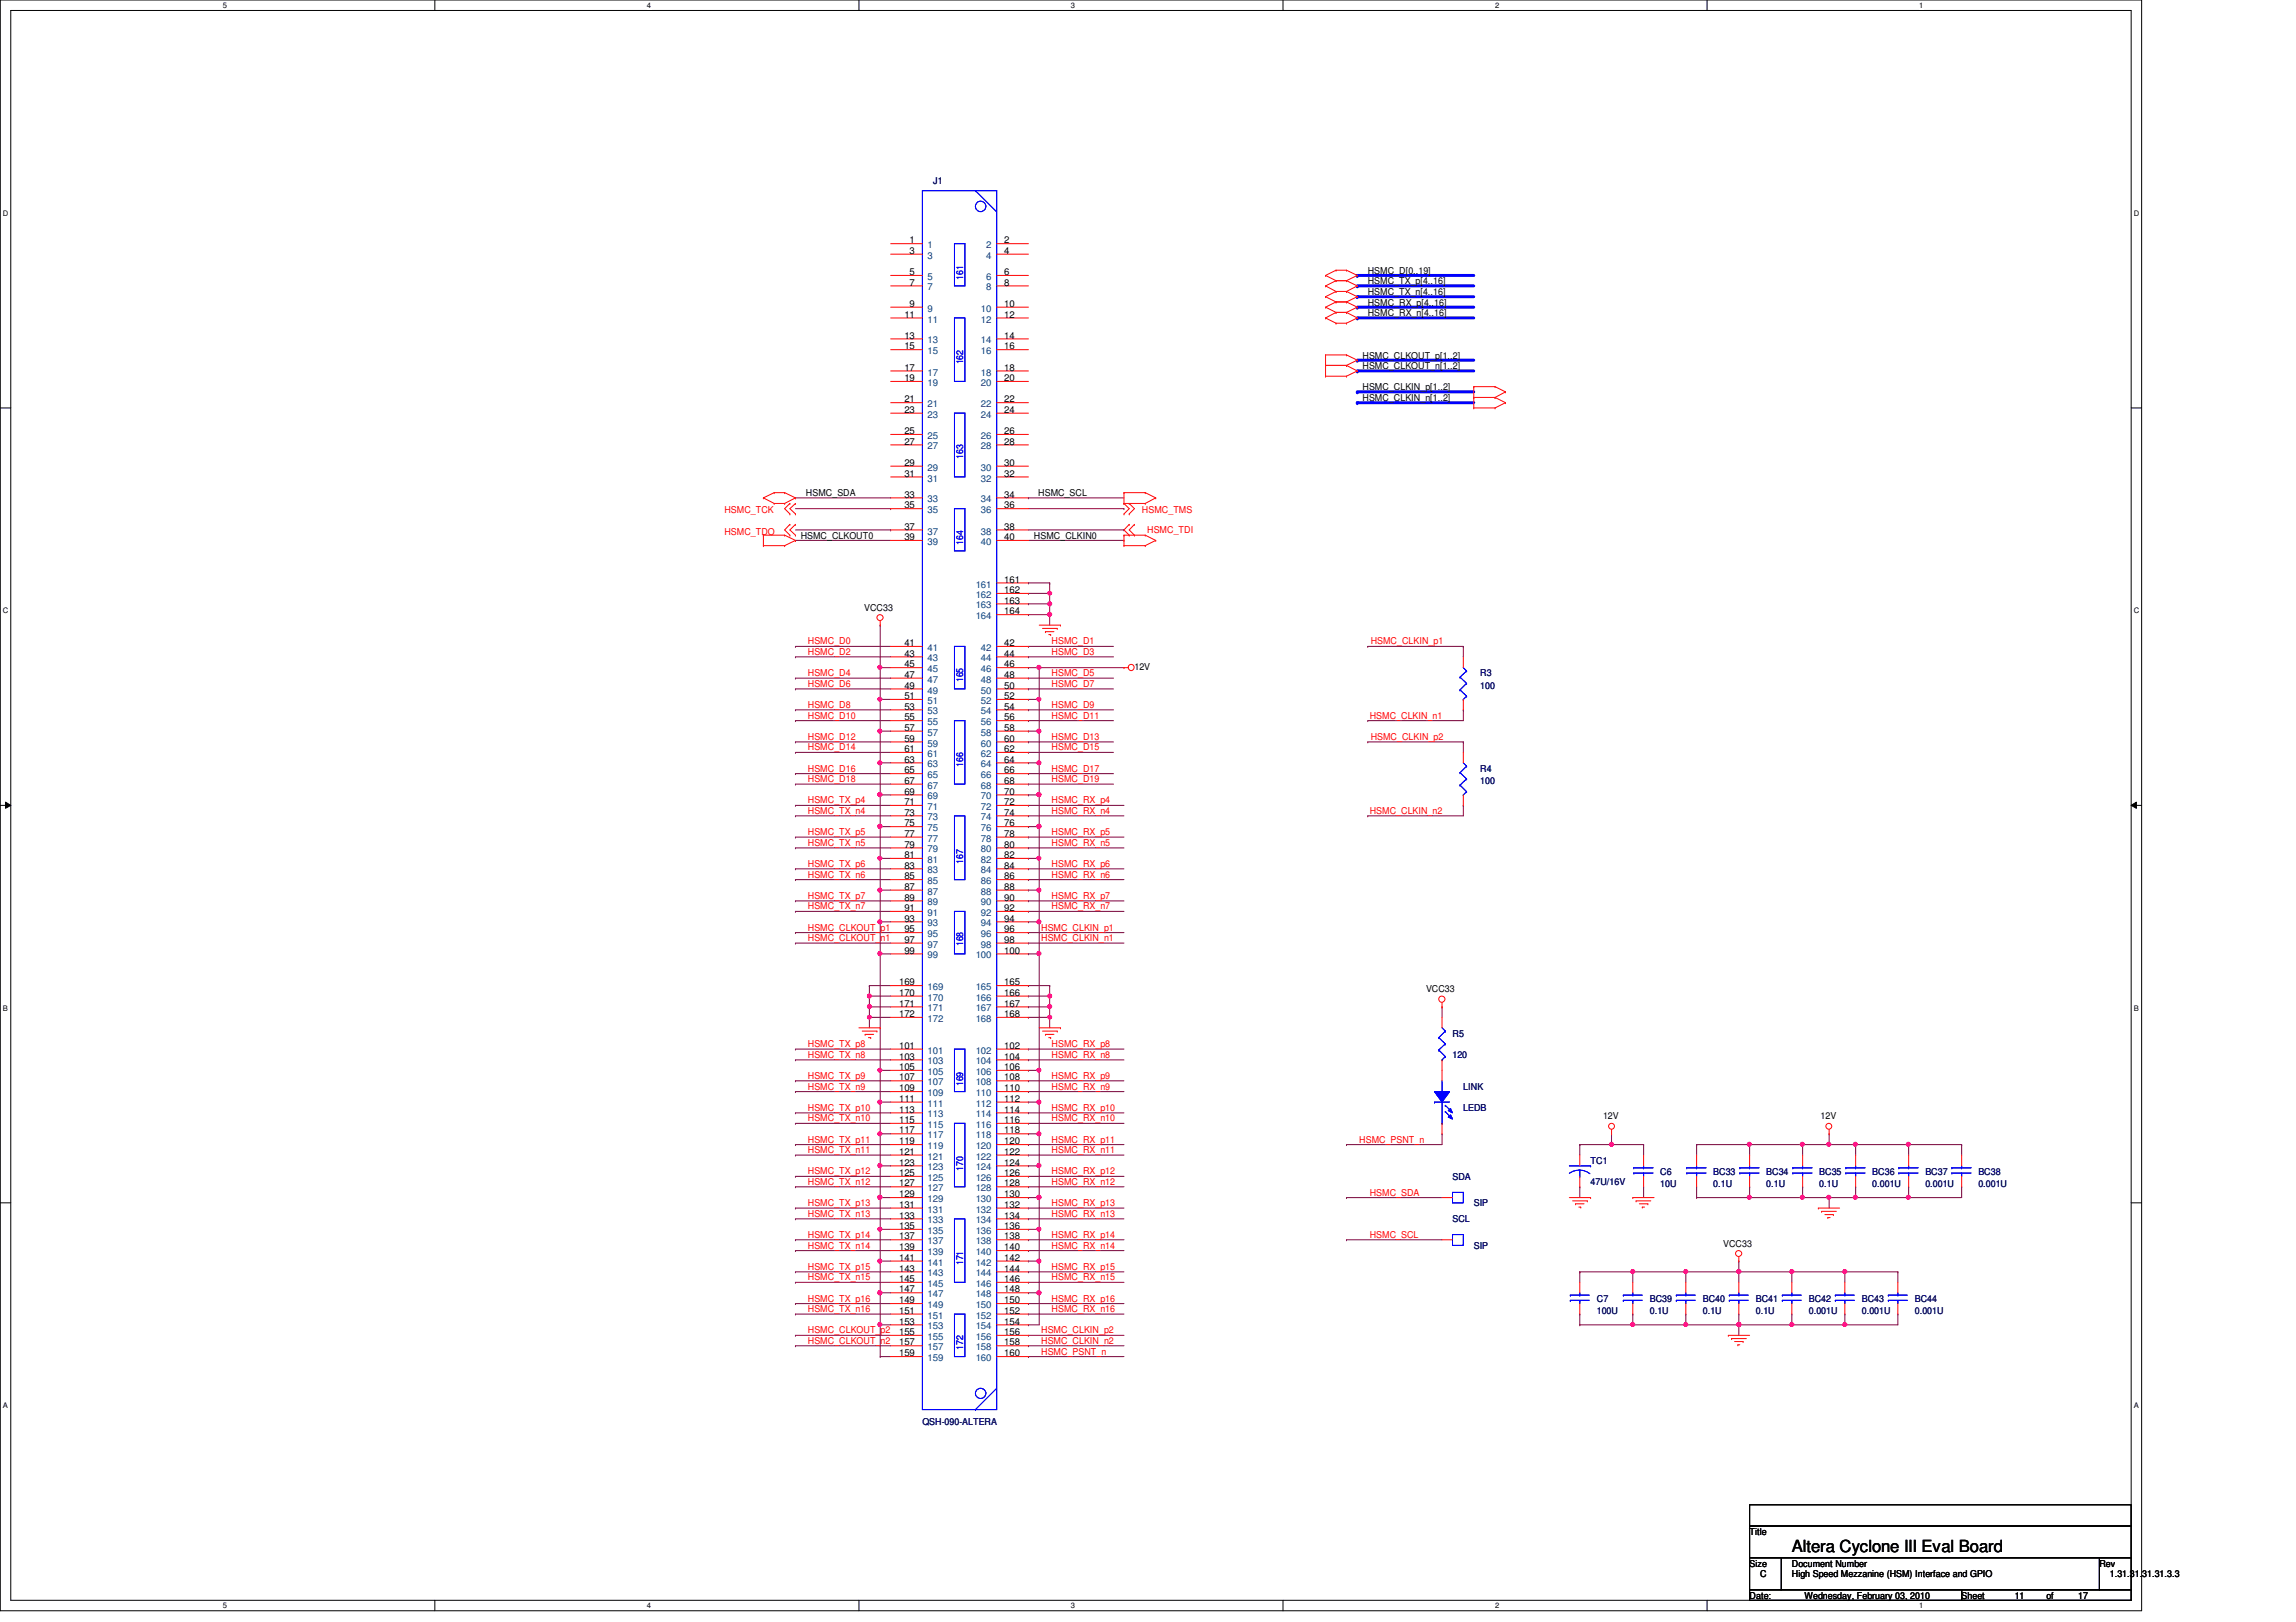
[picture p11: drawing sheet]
<svg xmlns="http://www.w3.org/2000/svg" width="297mm" height="210mm" viewBox="0 0 297 210" stroke-linecap="round" stroke-linejoin="round" font-family="sans-serif">
<defs><g id="words">
<text font-size="2.2" x="231.8" y="200.9">Altera Cyclone III Eval Board</text>
<g font-size="1.2" fill="#00007f">
<text x="120.7" y="23.9">J1</text>
<text x="191.5" y="87.5">R3</text>
<text x="191.5" y="89.2">100</text>
<text x="191.5" y="99.9">R4</text>
<text x="191.5" y="101.5">100</text>
<text x="187.9" y="134.2">R5</text>
<text x="187.9" y="136.9">120</text>
<text x="189.3" y="141">LINK</text>
<text x="189.3" y="143.8">LEDB</text>
<text x="187.9" y="152.7">SDA</text>
<text x="205.8" y="150.6">TC1</text>
<text x="205.8" y="153.4">47U/16V</text>
<text x="214.8" y="152">C6</text>
<text x="214.8" y="153.6">10U</text>
<text x="221.7" y="152">BC33</text>
<text x="221.7" y="153.6">0.1U</text>
<text x="228.5" y="152">BC34</text>
<text x="228.5" y="153.6">0.1U</text>
<text x="235.4" y="152">BC35</text>
<text x="235.4" y="153.6">0.1U</text>
<text x="242.2" y="152">BC36</text>
<text x="242.2" y="153.6">0.001U</text>
<text x="249.1" y="152">BC37</text>
<text x="249.1" y="153.6">0.001U</text>
<text x="255.9" y="152">BC38</text>
<text x="255.9" y="153.6">0.001U</text>
<text x="187.9" y="158.2">SCL</text>
<text x="190.7" y="156.1">SIP</text>
<text x="190.7" y="161.6">SIP</text>
<text x="206.6" y="168.4">C7</text>
<text x="206.6" y="170.1">100U</text>
<text x="213.4" y="168.4">BC39</text>
<text x="213.4" y="170.1">0.1U</text>
<text x="220.3" y="168.4">BC40</text>
<text x="220.3" y="170.1">0.1U</text>
<text x="227.2" y="168.4">BC41</text>
<text x="227.2" y="170.1">0.1U</text>
<text x="234" y="168.4">BC42</text>
<text x="234" y="170.1">0.001U</text>
<text x="240.9" y="168.4">BC43</text>
<text x="240.9" y="170.1">0.001U</text>
<text x="247.7" y="168.4">BC44</text>
<text x="247.7" y="170.1">0.001U</text>
<text x="119.3" y="184.4">QSH-090-ALTERA</text>
</g>
<g font-size="1.2">
<text x="117.7" y="31.5">1</text>
<text x="117.7" y="32.9">3</text>
<text x="117.7" y="35.6">5</text>
<text x="129.9" y="31.5">2</text>
<text x="129.9" y="32.9">4</text>
<text x="129.9" y="35.6">6</text>
<text x="177" y="35.4">HSMC_D[0..19]</text>
<text x="117" y="41.1">11</text>
<text x="117.7" y="37">7</text>
<text x="117.7" y="39.7">9</text>
<text x="129.9" y="37">8</text>
<text x="129.9" y="39.7">10</text>
<text x="129.9" y="41.1">12</text>
<text x="177" y="39.5">HSMC_RX_p[4..16]</text>
<text x="177" y="40.9">HSMC_RX_n[4..16]</text>
<text x="177" y="36.8">HSMC_TX_p[4..16]</text>
<text x="177" y="38.1">HSMC_TX_n[4..16]</text>
<text x="117" y="43.8">13</text>
<text x="117" y="45.2">15</text>
<text x="117" y="48">17</text>
<text x="129.9" y="43.8">14</text>
<text x="129.9" y="45.2">16</text>
<text x="129.9" y="48">18</text>
<text x="176.3" y="46.4">HSMC_CLKOUT_p[1..2]</text>
<text x="176.3" y="47.8">HSMC_CLKOUT_n[1..2]</text>
<text x="117" y="49.3">19</text>
<text x="117" y="52.1">21</text>
<text x="117" y="53.4">23</text>
<text x="129.9" y="49.3">20</text>
<text x="129.9" y="52.1">22</text>
<text x="129.9" y="53.4">24</text>
<text x="176.3" y="50.5">HSMC_CLKIN_p[1..2]</text>
<text x="176.3" y="51.9">HSMC_CLKIN_n[1..2]</text>
<text x="117" y="56.2">25</text>
<text x="117" y="57.5">27</text>
<text x="129.9" y="56.2">26</text>
<text x="129.9" y="57.5">28</text>
<text x="104.3" y="64.2">HSMC_SDA</text>
<text x="117" y="60.3">29</text>
<text x="117" y="61.7">31</text>
<text x="117" y="64.4">33</text>
<text x="117" y="65.8">35</text>
<text x="129.9" y="60.3">30</text>
<text x="129.9" y="61.7">32</text>
<text x="129.9" y="64.4">34</text>
<text x="129.9" y="65.8">36</text>
<text x="134.3" y="64.2">HSMC_SCL</text>
<text x="103.6" y="69.7">HSMC_CLKOUT0</text>
<text x="117" y="68.5">37</text>
<text x="117" y="69.9">39</text>
<text x="129.9" y="68.5">38</text>
<text x="129.9" y="69.9">40</text>
<text x="133.8" y="69.7">HSMC_CLKIN0</text>
<text x="129.9" y="75.4">161</text>
<text x="129.9" y="76.8">162</text>
<text x="111.8" y="79">VCC33</text>
<text x="117" y="83.6">41</text>
<text x="129.9" y="83.6">42</text>
<text x="129.9" y="78.1">163</text>
<text x="129.9" y="79.5">164</text>
<text x="117" y="85">43</text>
<text x="117" y="86.4">45</text>
<text x="117" y="87.7">47</text>
<text x="117" y="89.1">49</text>
<text x="129.9" y="85">44</text>
<text x="129.9" y="86.4">46</text>
<text x="129.9" y="87.7">48</text>
<text x="129.9" y="89.1">50</text>
<text x="146.8" y="86.7">12V</text>
<text x="117" y="90.5">51</text>
<text x="117" y="91.8">53</text>
<text x="117" y="93.2">55</text>
<text x="117" y="94.6">57</text>
<text x="117" y="96">59</text>
<text x="129.9" y="90.5">52</text>
<text x="129.9" y="91.8">54</text>
<text x="129.9" y="93.2">56</text>
<text x="129.9" y="94.6">58</text>
<text x="129.9" y="96">60</text>
<text x="117" y="97.3">61</text>
<text x="117" y="98.7">63</text>
<text x="117" y="100.1">65</text>
<text x="117" y="101.4">67</text>
<text x="129.9" y="97.3">62</text>
<text x="129.9" y="98.7">64</text>
<text x="129.9" y="100.1">66</text>
<text x="129.9" y="101.4">68</text>
<text x="117" y="102.8">69</text>
<text x="117" y="104.2">71</text>
<text x="117" y="105.5">73</text>
<text x="117" y="106.9">75</text>
<text x="129.9" y="102.8">70</text>
<text x="129.9" y="104.2">72</text>
<text x="129.9" y="105.5">74</text>
<text x="129.9" y="106.9">76</text>
<text x="117" y="108.3">77</text>
<text x="117" y="109.7">79</text>
<text x="117" y="111">81</text>
<text x="117" y="112.4">83</text>
<text x="117" y="113.8">85</text>
<text x="129.9" y="108.3">78</text>
<text x="129.9" y="109.7">80</text>
<text x="129.9" y="111">82</text>
<text x="129.9" y="112.4">84</text>
<text x="129.9" y="113.8">86</text>
<text x="117" y="115.1">87</text>
<text x="117" y="116.5">89</text>
<text x="117" y="117.9">91</text>
<text x="117" y="119.3">93</text>
<text x="129.9" y="115.1">88</text>
<text x="129.9" y="116.5">90</text>
<text x="129.9" y="117.9">92</text>
<text x="129.9" y="119.3">94</text>
<text x="117" y="120.6">95</text>
<text x="117" y="122">97</text>
<text x="117" y="123.4">99</text>
<text x="129.9" y="120.6">96</text>
<text x="129.9" y="122">98</text>
<text x="129.9" y="123.4">100</text>
<text x="116.3" y="127.5">169</text>
<text x="116.3" y="128.9">170</text>
<text x="116.3" y="130.3">171</text>
<text x="116.3" y="131.6">172</text>
<text x="129.9" y="127.5">165</text>
<text x="129.9" y="128.9">166</text>
<text x="129.9" y="130.3">167</text>
<text x="129.9" y="131.6">168</text>
<text x="184.5" y="128.4">VCC33</text>
<text x="116.3" y="135.7">101</text>
<text x="116.3" y="137.1">103</text>
<text x="129.9" y="135.7">102</text>
<text x="129.9" y="137.1">104</text>
<text x="116.3" y="138.5">105</text>
<text x="116.3" y="139.8">107</text>
<text x="116.3" y="141.2">109</text>
<text x="116.3" y="142.6">111</text>
<text x="116.3" y="144">113</text>
<text x="129.9" y="138.5">106</text>
<text x="129.9" y="139.8">108</text>
<text x="129.9" y="141.2">110</text>
<text x="129.9" y="142.6">112</text>
<text x="129.9" y="144">114</text>
<text x="116.3" y="145.3">115</text>
<text x="116.3" y="146.7">117</text>
<text x="116.3" y="148.1">119</text>
<text x="116.3" y="149.4">121</text>
<text x="129.9" y="145.3">116</text>
<text x="129.9" y="146.7">118</text>
<text x="129.9" y="148.1">120</text>
<text x="129.9" y="149.4">122</text>
<text x="207.4" y="144.9">12V</text>
<text x="235.5" y="144.9">12V</text>
<text x="116.3" y="150.8">123</text>
<text x="116.3" y="152.2">125</text>
<text x="116.3" y="153.5">127</text>
<text x="116.3" y="154.9">129</text>
<text x="129.9" y="150.8">124</text>
<text x="129.9" y="152.2">126</text>
<text x="129.9" y="153.5">128</text>
<text x="129.9" y="154.9">130</text>
<text x="116.3" y="156.3">131</text>
<text x="116.3" y="157.7">133</text>
<text x="116.3" y="159">135</text>
<text x="116.3" y="160.4">137</text>
<text x="116.3" y="161.8">139</text>
<text x="129.9" y="156.3">132</text>
<text x="129.9" y="157.7">134</text>
<text x="129.9" y="159">136</text>
<text x="129.9" y="160.4">138</text>
<text x="129.9" y="161.8">140</text>
<text x="222.9" y="161.3">VCC33</text>
<text x="116.3" y="163.2">141</text>
<text x="116.3" y="164.5">143</text>
<text x="116.3" y="165.9">145</text>
<text x="116.3" y="167.3">147</text>
<text x="129.9" y="163.2">142</text>
<text x="129.9" y="164.5">144</text>
<text x="129.9" y="165.9">146</text>
<text x="129.9" y="167.3">148</text>
<text x="116.3" y="168.7">149</text>
<text x="116.3" y="170">151</text>
<text x="116.3" y="171.4">153</text>
<text x="116.3" y="172.8">155</text>
<text x="129.9" y="168.7">150</text>
<text x="129.9" y="170">152</text>
<text x="129.9" y="171.4">154</text>
<text x="129.9" y="172.8">156</text>
<text x="116.3" y="174.1">157</text>
<text x="116.3" y="175.5">159</text>
<text x="129.9" y="174.1">158</text>
<text x="129.9" y="175.5">160</text>
<text x="226.4" y="198.6">Title</text>
<text x="226.4" y="202.7">Size</text>
<text x="231.8" y="202.7">Document Number</text>
<text x="271.6" y="202.7">Rev</text>
<text x="226.4" y="206.9">Date:</text>
<text x="227.7" y="204.1">C</text>
<text x="231.8" y="204.1">High Speed Mezzanine (HSM) IIInterface and GPIO</text>
<text x="231.8" y="204.1">High Speed Mezzanine (HSM) nterface and GPIO</text>
<text x="233.5" y="206.9">Wednesday, February 03, 2010</text>
<text x="253.8" y="206.9">Sheet</text>
<text x="260.6" y="206.9">11</text>
<text x="264.7" y="206.9">of</text>
<text x="268.9" y="206.9">17</text>
<text x="273" y="204.1">1.31.31.</text>
<text x="277.2" y="204.1">31.31.3.3</text>
</g>
<g font-size="1.2" fill="#003f7f">
<text x="120" y="32.1">1</text>
<text x="120" y="33.5">3</text>
<text x="127.6" y="32.1">2</text>
<text x="127.6" y="33.5">4</text>
<text x="120" y="36.2">5</text>
<text x="120" y="37.6">7</text>
<text x="120" y="40.3">9</text>
<text x="120" y="41.7">11</text>
<text x="126.9" y="40.3">10</text>
<text x="126.9" y="41.7">12</text>
<text x="127.6" y="36.2">6</text>
<text x="127.6" y="37.6">8</text>
<text x="120" y="44.4">13</text>
<text x="120" y="45.8">15</text>
<text x="126.9" y="44.4">14</text>
<text x="126.9" y="45.8">16</text>
<text x="120" y="48.6">17</text>
<text x="120" y="50">19</text>
<text x="120" y="52.7">21</text>
<text x="126.9" y="48.6">18</text>
<text x="126.9" y="50">20</text>
<text x="126.9" y="52.7">22</text>
<text x="120" y="54.1">23</text>
<text x="120" y="56.8">25</text>
<text x="120" y="58.2">27</text>
<text x="126.9" y="54.1">24</text>
<text x="126.9" y="56.8">26</text>
<text x="126.9" y="58.2">28</text>
<text x="120" y="60.9">29</text>
<text x="120" y="62.3">31</text>
<text x="120" y="65">33</text>
<text x="126.9" y="60.9">30</text>
<text x="126.9" y="62.3">32</text>
<text x="126.9" y="65">34</text>
<text x="120" y="66.4">35</text>
<text x="120" y="69.2">37</text>
<text x="120" y="70.5">39</text>
<text x="126.9" y="66.4">36</text>
<text x="126.9" y="69.2">38</text>
<text x="126.9" y="70.5">40</text>
<text x="126.2" y="76">161</text>
<text x="126.2" y="77.4">162</text>
<text x="126.2" y="78.7">163</text>
<text x="126.2" y="80.1">164</text>
<text x="120" y="84.2">41</text>
<text x="120" y="85.6">43</text>
<text x="120" y="87">45</text>
<text x="120" y="88.3">47</text>
<text x="120" y="89.7">49</text>
<text x="126.9" y="84.2">42</text>
<text x="126.9" y="85.6">44</text>
<text x="126.9" y="87">46</text>
<text x="126.9" y="88.3">48</text>
<text x="126.9" y="89.7">50</text>
<text x="120" y="91.1">51</text>
<text x="120" y="92.5">53</text>
<text x="120" y="93.9">55</text>
<text x="120" y="95.2">57</text>
<text x="126.9" y="91.1">52</text>
<text x="126.9" y="92.5">54</text>
<text x="126.9" y="93.9">56</text>
<text x="126.9" y="95.2">58</text>
<text x="120" y="96.6">59</text>
<text x="120" y="98">61</text>
<text x="120" y="99.3">63</text>
<text x="120" y="100.7">65</text>
<text x="126.9" y="96.6">60</text>
<text x="126.9" y="98">62</text>
<text x="126.9" y="99.3">64</text>
<text x="126.9" y="100.7">66</text>
<text x="120" y="102.1">67</text>
<text x="120" y="103.5">69</text>
<text x="120" y="104.8">71</text>
<text x="120" y="106.2">73</text>
<text x="120" y="107.6">75</text>
<text x="126.9" y="102.1">68</text>
<text x="126.9" y="103.5">70</text>
<text x="126.9" y="104.8">72</text>
<text x="126.9" y="106.2">74</text>
<text x="126.9" y="107.6">76</text>
<text x="120" y="108.9">77</text>
<text x="120" y="110.3">79</text>
<text x="120" y="111.7">81</text>
<text x="120" y="113">83</text>
<text x="126.9" y="108.9">78</text>
<text x="126.9" y="110.3">80</text>
<text x="126.9" y="111.7">82</text>
<text x="126.9" y="113">84</text>
<text x="120" y="114.4">85</text>
<text x="120" y="115.8">87</text>
<text x="120" y="117.2">89</text>
<text x="120" y="118.5">91</text>
<text x="120" y="119.9">93</text>
<text x="126.9" y="114.4">86</text>
<text x="126.9" y="115.8">88</text>
<text x="126.9" y="117.2">90</text>
<text x="126.9" y="118.5">92</text>
<text x="126.9" y="119.9">94</text>
<text x="120" y="121.3">95</text>
<text x="120" y="122.6">97</text>
<text x="120" y="124">99</text>
<text x="126.2" y="124">100</text>
<text x="126.9" y="121.3">96</text>
<text x="126.9" y="122.6">98</text>
<text x="120" y="128.1">169</text>
<text x="120" y="129.5">170</text>
<text x="120" y="130.9">171</text>
<text x="126.2" y="128.1">165</text>
<text x="126.2" y="129.5">166</text>
<text x="126.2" y="130.9">167</text>
<text x="120" y="136.4">101</text>
<text x="120" y="137.8">103</text>
<text x="120" y="132.2">172</text>
<text x="126.2" y="136.4">102</text>
<text x="126.2" y="137.8">104</text>
<text x="126.2" y="132.2">168</text>
<text x="120" y="139.1">105</text>
<text x="120" y="140.5">107</text>
<text x="120" y="141.9">109</text>
<text x="120" y="143.2">111</text>
<text x="126.2" y="139.1">106</text>
<text x="126.2" y="140.5">108</text>
<text x="126.2" y="141.9">110</text>
<text x="126.2" y="143.2">112</text>
<text x="120" y="144.6">113</text>
<text x="120" y="146">115</text>
<text x="120" y="147.3">117</text>
<text x="120" y="148.7">119</text>
<text x="126.2" y="144.6">114</text>
<text x="126.2" y="146">116</text>
<text x="126.2" y="147.3">118</text>
<text x="126.2" y="148.7">120</text>
<text x="120" y="150.1">121</text>
<text x="120" y="151.5">123</text>
<text x="120" y="152.8">125</text>
<text x="120" y="154.2">127</text>
<text x="120" y="155.6">129</text>
<text x="126.2" y="150.1">122</text>
<text x="126.2" y="151.5">124</text>
<text x="126.2" y="152.8">126</text>
<text x="126.2" y="154.2">128</text>
<text x="126.2" y="155.6">130</text>
<text x="120" y="156.9">131</text>
<text x="120" y="158.3">133</text>
<text x="120" y="159.7">135</text>
<text x="120" y="161">137</text>
<text x="126.2" y="156.9">132</text>
<text x="126.2" y="158.3">134</text>
<text x="126.2" y="159.7">136</text>
<text x="126.2" y="161">138</text>
<text x="120" y="162.4">139</text>
<text x="120" y="163.8">141</text>
<text x="120" y="165.2">143</text>
<text x="120" y="166.5">145</text>
<text x="120" y="167.9">147</text>
<text x="126.2" y="162.4">140</text>
<text x="126.2" y="163.8">142</text>
<text x="126.2" y="165.2">144</text>
<text x="126.2" y="166.5">146</text>
<text x="126.2" y="167.9">148</text>
<text x="120" y="169.3">149</text>
<text x="120" y="170.6">151</text>
<text x="120" y="172">153</text>
<text x="120" y="173.4">155</text>
<text x="126.2" y="169.3">150</text>
<text x="126.2" y="170.6">152</text>
<text x="126.2" y="172">154</text>
<text x="126.2" y="173.4">156</text>
<text x="120" y="174.8">157</text>
<text x="120" y="176.1">159</text>
<text x="126.2" y="174.8">158</text>
<text x="126.2" y="176.1">160</text>
</g>
<g font-size="1.2" fill="#00f">
<text x="124.6" y="36.2" transform="rotate(-90 124.6 36.2)">161</text>
<text x="124.6" y="47.2" transform="rotate(-90 124.6 47.2)">162</text>
<text x="124.6" y="59.4" transform="rotate(-90 124.6 59.4)">163</text>
<text x="124.6" y="70.5" transform="rotate(-90 124.6 70.5)">164</text>
<text x="124.6" y="88.3" transform="rotate(-90 124.6 88.3)">165</text>
<text x="124.6" y="99.3" transform="rotate(-90 124.6 99.3)">166</text>
<text x="124.6" y="111.8" transform="rotate(-90 124.6 111.8)">167</text>
<text x="124.6" y="122.5" transform="rotate(-90 124.6 122.5)">168</text>
<text x="124.6" y="140.6" transform="rotate(-90 124.6 140.6)">169</text>
<text x="124.6" y="151.6" transform="rotate(-90 124.6 151.6)">170</text>
<text x="124.6" y="163.7" transform="rotate(-90 124.6 163.7)">171</text>
<text x="124.6" y="174.7" transform="rotate(-90 124.6 174.7)">172</text>
</g>
<g font-size="1.2" fill="#f00">
<text x="93.7" y="69.2">HSMC_TDO</text>
<text x="93.7" y="66.4">HSMC_TCK</text>
<text x="147.7" y="66.4">HSMC_TMS</text>
<text x="148.4" y="69">HSMC_TDI</text>
<text x="104.5" y="83.4">HSMC_D0</text>
<text x="136.1" y="83.4">HSMC_D1</text>
<text x="177.3" y="83.4">HSMC_CLKIN_p1</text>
<text x="104.5" y="84.8">HSMC_D2</text>
<text x="104.5" y="87.5">HSMC_D4</text>
<text x="104.5" y="88.9">HSMC_D6</text>
<text x="136.1" y="84.8">HSMC_D3</text>
<text x="136.1" y="87.5">HSMC_D5</text>
<text x="136.1" y="88.9">HSMC_D7</text>
<text x="104.5" y="91.6">HSMC_D8</text>
<text x="104.5" y="93">HSMC_D10</text>
<text x="104.5" y="95.8">HSMC_D12</text>
<text x="136.1" y="91.6">HSMC_D9</text>
<text x="136.1" y="93">HSMC_D11</text>
<text x="136.1" y="95.8">HSMC_D13</text>
<text x="177.2" y="93">HSMC_CLKIN_n1</text>
<text x="177.3" y="95.8">HSMC_CLKIN_p2</text>
<text x="104.5" y="97.1">HSMC_D14</text>
<text x="104.5" y="99.9">HSMC_D16</text>
<text x="104.5" y="101.2">HSMC_D18</text>
<text x="136.1" y="97.1">HSMC_D15</text>
<text x="136.1" y="99.9">HSMC_D17</text>
<text x="136.1" y="101.2">HSMC_D19</text>
<text x="104.5" y="104">HSMC_TX_p4</text>
<text x="104.5" y="105.3">HSMC_TX_n4</text>
<text x="136.1" y="104">HSMC_RX_p4</text>
<text x="136.1" y="105.3">HSMC_RX_n4</text>
<text x="177.2" y="105.3">HSMC_CLKIN_n2</text>
<text x="104.5" y="108.1">HSMC_TX_p5</text>
<text x="104.5" y="109.5">HSMC_TX_n5</text>
<text x="104.5" y="113.6">HSMC_TX_n6</text>
<text x="104.5" y="112.2">HSMC_TX_p6</text>
<text x="136.1" y="108.1">HSMC_RX_p5</text>
<text x="136.1" y="109.5">HSMC_RX_n5</text>
<text x="136.1" y="113.6">HSMC_RX_n6</text>
<text x="136.1" y="112.2">HSMC_RX_p6</text>
<text x="104.5" y="116.3">HSMC_TX_p7</text>
<text x="104.5" y="117.7">HSMC_TX_n7</text>
<text x="136.1" y="116.3">HSMC_RX_p7</text>
<text x="136.1" y="117.7">HSMC_RX_n7</text>
<text x="104.5" y="120.4">HSMC_CLKOUT_</text>
<text x="104.5" y="121.8">HSMC_CLKOUT_</text>
<text x="113.9" y="120.4">p1</text>
<text x="113.9" y="121.8">n1</text>
<text x="134.7" y="120.4">HSMC_CLKIN_p1</text>
<text x="134.7" y="121.8">HSMC_CLKIN_n1</text>
<text x="104.5" y="136.9">HSMC_TX_n8</text>
<text x="104.5" y="135.5">HSMC_TX_p8</text>
<text x="136.1" y="135.5">HSMC_RX_p8</text>
<text x="136.1" y="136.9">HSMC_RX_n8</text>
<text x="104.5" y="139.6">HSMC_TX_p9</text>
<text x="104.5" y="141">HSMC_TX_n9</text>
<text x="104.5" y="143.8">HSMC_TX_p10</text>
<text x="136.1" y="139.6">HSMC_RX_p9</text>
<text x="136.1" y="141">HSMC_RX_n9</text>
<text x="136.1" y="143.8">HSMC_RX_p10</text>
<text x="104.5" y="145.1">HSMC_TX_n10</text>
<text x="104.5" y="147.9">HSMC_TX_p11</text>
<text x="104.5" y="149.2">HSMC_TX_n11</text>
<text x="136.1" y="145.1">HSMC_RX_n10</text>
<text x="136.1" y="147.9">HSMC_RX_p11</text>
<text x="136.1" y="149.2">HSMC_RX_n11</text>
<text x="175.8" y="147.9">HSMC_PSNT_n</text>
<text x="104.5" y="152">HSMC_TX_p12</text>
<text x="104.5" y="153.3">HSMC_TX_n12</text>
<text x="136.1" y="153.3">HSMC_RX_n12</text>
<text x="136.1" y="152">HSMC_RX_p12</text>
<text x="177.2" y="154.7">HSMC_SDA</text>
<text x="104.5" y="157.5">HSMC_TX_n13</text>
<text x="104.5" y="156.1">HSMC_TX_p13</text>
<text x="104.5" y="161.6">HSMC_TX_n14</text>
<text x="104.5" y="160.2">HSMC_TX_p14</text>
<text x="136.1" y="157.5">HSMC_RX_n13</text>
<text x="136.1" y="156.1">HSMC_RX_p13</text>
<text x="136.1" y="161.6">HSMC_RX_n14</text>
<text x="136.1" y="160.2">HSMC_RX_p14</text>
<text x="177.2" y="160.2">HSMC_SCL</text>
<text x="104.5" y="165.7">HSMC_TX_n15</text>
<text x="104.5" y="164.3">HSMC_TX_p15</text>
<text x="136.1" y="165.7">HSMC_RX_n15</text>
<text x="136.1" y="164.3">HSMC_RX_p15</text>
<text x="104.5" y="169.8">HSMC_TX_n16</text>
<text x="104.5" y="168.4">HSMC_TX_p16</text>
<text x="104.5" y="173.9">HSMC_CLKOUT_</text>
<text x="104.5" y="172.6">HSMC_CLKOUT_</text>
<text x="113.9" y="173.9">n2</text>
<text x="113.9" y="172.6">p2</text>
<text x="134.7" y="172.6">HSMC_CLKIN_p2</text>
<text x="134.7" y="173.9">HSMC_CLKIN_n2</text>
<text x="136.1" y="168.4">HSMC_RX_p16</text>
<text x="136.1" y="169.8">HSMC_RX_n16</text>
<text x="134.7" y="175.3">HSMC_PSNT_n</text>
</g>
<g font-size="1">
<text x="28.8" y="1">5</text>
<text x="83.7" y="1">4</text>
<text x="138.6" y="1">3</text>
<text x="193.4" y="1">2</text>
<text x="248.3" y="1">1</text>
<text x=".4" y="27.9">D</text>
<text x="276.1" y="27.9">D</text>
<text x=".4" y="79.4">C</text>
<text x="276.1" y="79.4">C</text>
<text x=".4" y="130.8">B</text>
<text x="276.1" y="130.8">B</text>
<text x=".4" y="182.2">A</text>
<text x="276.1" y="182.2">A</text>
<text x="28.8" y="208.1">5</text>
<text x="83.7" y="208.1">4</text>
<text x="138.6" y="208.1">3</text>
<text x="193.4" y="208.1">2</text>
<text x="248.3" y="208.1">1</text>
</g>
</g></defs>
<path d="M0 0h277.1v208.4h-277.1zM1.4 1.4h274.3v205.7h-274.3z" fill="none" stroke="#000" stroke-width=".13"/>
<g fill="#fff">
<path d="M28.8 .1h.6v1.1h-.6z"/>
<path d="M28.8 207.2h.6v1.1h-.6z"/>
</g>
<path d="M56.3 0v1.4M56.3 207.1v1.3" fill="none" stroke="#000" stroke-width=".13"/>
<g fill="#fff">
<path d="M83.7 .1h.5v1.1h-.5z"/>
<path d="M83.7 207.2h.5v1.1h-.5z"/>
</g>
<path d="M111.1 0v1.4M111.1 207.1v1.3" fill="none" stroke="#000" stroke-width=".13"/>
<g fill="#fff">
<path d="M138.6 .1h.5v1.1h-.5z"/>
<path d="M138.6 207.2h.5v1.1h-.5z"/>
</g>
<path d="M166 0v1.4M166 207.1v1.3" fill="none" stroke="#000" stroke-width=".13"/>
<g fill="#fff">
<path d="M193.4 .1h.6v1.1h-.6z"/>
<path d="M193.4 207.2h.6v1.1h-.6z"/>
</g>
<path d="M220.8 0v1.4M220.8 207.1v1.3" fill="none" stroke="#000" stroke-width=".13"/>
<g fill="#fff">
<path d="M248.3 .1h.5v1.1h-.5z"/>
<path d="M248.3 207.2h.5v1.1h-.5z"/>
<path d="M.4 27.1h.7v1.1h-.7z"/>
<path d="M276.1 27.1h.7v1.1h-.7z"/>
<path d="M.4 78.5h.7v1.1h-.7z"/>
<path d="M276.1 78.5h.7v1.1h-.7z"/>
</g>
<path d="M0 52.8h1.4M275.7 52.8h1.4" fill="none" stroke="#000" stroke-width=".13"/>
<g fill="#fff">
<path d="M.4 129.9h.6v1.1h-.6z"/>
<path d="M276.1 129.9h.6v1.1h-.6z"/>
</g>
<path d="M0 104.2h1.4M.7 103.8l.7 .4-.7 .4zM275.7 104.2l.7-.4v.8zM275.7 104.2h1.4" fill="none" stroke="#000" stroke-width=".13"/>
<path d="M.7 103.8l.7 .4-.7 .4zM275.7 104.2l.7-.4v.8z" fill="#000"/>
<g fill="#fff">
<path d="M.4 181.4h.6v1.1h-.6z"/>
<path d="M276.1 181.4h.6v1.1h-.6z"/>
</g>
<path d="M0 155.7h1.4M275.7 155.7h1.4" fill="none" stroke="#000" stroke-width=".13"/>
<path d="M204.4 153.6h.1M204.4 148.1h.1M204.4 153.6v1.4M204.4 148.1h4.1M212.6 148.1h.1M212.6 153.6h.1M212.6 148.1v1.4M212.6 153.6v1.4M204.4 164.6h.1M204.4 164.6v1.3" fill="none" stroke="#7f003f" stroke-width=".13"/>
<circle cx="208.5" cy="148.1" r=".26" fill="#f0f"/>
<circle cx="208.5" cy="148.1" r=".26" fill="none" stroke="#f0f" stroke-width=".13"/>
<g fill="none" stroke="#7f003f" stroke-width=".13">
<path d="M113.9 90.5h.1M113.9 90.5h1.3M113.9 90.5v4.1M186.6 130.3h.1M186.6 130.3v1.4M174.2 148.1h.1M186.6 146.7h.1M186.6 146.7v1.4h-12.4M204.4 148.1h.1M204.4 148.1v1.4M208.5 146.7h.1M208.5 148.1h.1"/>
<path d="M208.5 146.7v1.4M208.5 148.1h4.1M133.1 172.8h.1M133.1 174.2h.1M133.1 172.8h12.3M133.1 174.2h12.3"/>
</g>
<circle cx="113.8" cy="94.6" r=".26" fill="#f0f"/>
<circle cx="113.8" cy="94.6" r=".26" fill="none" stroke="#f0f" stroke-width=".13"/>
<circle cx="113.8" cy="90.5" r=".25" fill="#f0f"/>
<circle cx="113.8" cy="90.5" r=".25" fill="none" stroke="#f0f" stroke-width=".13"/>
<path d="M113.9 94.6h.1M113.9 98.7h.1M113.9 94.6h1.3M113.9 98.7v4.2M133.1 86.4h.1M133.1 86.4h1.3" fill="none" stroke="#7f003f" stroke-width=".13"/>
<circle cx="113.8" cy="102.8" r=".26" fill="#f0f"/>
<circle cx="113.8" cy="102.8" r=".26" fill="none" stroke="#f0f" stroke-width=".13"/>
<path d="M113.9 98.7h.1M113.9 98.7h1.3" fill="none" stroke="#7f003f" stroke-width=".13"/>
<circle cx="113.8" cy="98.7" r=".26" fill="#f0f"/>
<circle cx="113.8" cy="98.7" r=".26" fill="none" stroke="#f0f" stroke-width=".13"/>
<path d="M113.9 102.9h.1M113.9 102.9h1.3M133.1 138.5h.1M133.1 138.5h1.3M133.1 142.6h.1M133.1 142.6h1.3M134.4 142.6h.1M134.4 142.6v4.1M133.1 175.6h.1M133.1 175.6h12.3" fill="none" stroke="#7f003f" stroke-width=".13"/>
<circle cx="134.4" cy="146.7" r=".26" fill="#f0f"/>
<circle cx="134.4" cy="146.7" r=".26" fill="none" stroke="#f0f" stroke-width=".13"/>
<circle cx="134.4" cy="142.6" r=".26" fill="#f0f"/>
<circle cx="134.4" cy="142.6" r=".26" fill="none" stroke="#f0f" stroke-width=".13"/>
<path d="M133.1 146.7h.1M133.1 146.7h1.3M134.4 150.9h.1M134.4 150.9v4.1" fill="none" stroke="#7f003f" stroke-width=".13"/>
<circle cx="134.4" cy="154.9" r=".26" fill="#f0f"/>
<circle cx="134.4" cy="154.9" r=".26" fill="none" stroke="#f0f" stroke-width=".13"/>
<path d="M133.1 150.9h.1M133.1 150.9h1.3" fill="none" stroke="#7f003f" stroke-width=".13"/>
<circle cx="134.4" cy="150.8" r=".26" fill="#f0f"/>
<circle cx="134.4" cy="150.8" r=".26" fill="none" stroke="#f0f" stroke-width=".13"/>
<path d="M133.1 155h.1M133.1 155h1.3M134.4 155h.1M134.4 155v4.1" fill="none" stroke="#7f003f" stroke-width=".13"/>
<circle cx="134.4" cy="159.1" r=".25" fill="#f0f"/>
<circle cx="134.4" cy="159.1" r=".25" fill="none" stroke="#f0f" stroke-width=".13"/>
<circle cx="134.4" cy="154.9" r=".26" fill="#f0f"/>
<circle cx="134.4" cy="154.9" r=".26" fill="none" stroke="#f0f" stroke-width=".13"/>
<path d="M133.1 159.1h.1M133.1 159.1h1.3M134.4 163.2h.1M134.4 163.2v4.1" fill="none" stroke="#7f003f" stroke-width=".13"/>
<circle cx="134.4" cy="167.3" r=".26" fill="#f0f"/>
<circle cx="134.4" cy="167.3" r=".26" fill="none" stroke="#f0f" stroke-width=".13"/>
<circle cx="134.4" cy="163.2" r=".26" fill="#f0f"/>
<circle cx="134.4" cy="163.2" r=".26" fill="none" stroke="#f0f" stroke-width=".13"/>
<path d="M133.1 163.2h.1M133.1 167.3h.1M133.1 163.2h1.3M133.1 167.3h1.3M134.4 167.3h.1M134.4 167.3v4.1" fill="none" stroke="#7f003f" stroke-width=".13"/>
<circle cx="134.4" cy="167.3" r=".26" fill="#f0f"/>
<circle cx="134.4" cy="167.3" r=".26" fill="none" stroke="#f0f" stroke-width=".13"/>
<path d="M133.1 64.4h.1M133.1 64.4h12.3M113.9 102.9h.1M113.9 102.9v4.1M133.1 171.4h.1M133.1 171.4h1.3" fill="none" stroke="#7f003f" stroke-width=".13"/>
<circle cx="113.8" cy="106.9" r=".26" fill="#f0f"/>
<circle cx="113.8" cy="106.9" r=".26" fill="none" stroke="#f0f" stroke-width=".13"/>
<circle cx="113.8" cy="102.8" r=".26" fill="#f0f"/>
<circle cx="113.8" cy="102.8" r=".26" fill="none" stroke="#f0f" stroke-width=".13"/>
<path d="M113.9 107h.1M113.9 111.1h.1M113.9 107h1.3M113.9 111.1v4.1" fill="none" stroke="#7f003f" stroke-width=".13"/>
<circle cx="113.8" cy="111" r=".25" fill="#f0f"/>
<circle cx="113.8" cy="111" r=".25" fill="none" stroke="#f0f" stroke-width=".13"/>
<path d="M113.9 111.1h.1M113.9 111.1h1.3M134.4 123.4h.1M134.4 123.4v15.1M134.4 159.1h.1M134.4 146.7h.1M134.4 146.7v4.2M134.4 159.1v4.1" fill="none" stroke="#7f003f" stroke-width=".13"/>
<circle cx="134.4" cy="123.4" r=".26" fill="#f0f"/>
<circle cx="134.4" cy="123.4" r=".26" fill="none" stroke="#f0f" stroke-width=".13"/>
<path d="M113.9 115.2h.1M113.9 115.2h1.3M113.9 115.2v4.1" fill="none" stroke="#7f003f" stroke-width=".13"/>
<circle cx="113.8" cy="119.3" r=".26" fill="#f0f"/>
<circle cx="113.8" cy="119.3" r=".26" fill="none" stroke="#f0f" stroke-width=".13"/>
<circle cx="113.8" cy="115.2" r=".26" fill="#f0f"/>
<circle cx="113.8" cy="115.2" r=".26" fill="none" stroke="#f0f" stroke-width=".13"/>
<path d="M113.9 119.3h.1M113.9 119.3h1.3M113.9 119.3v4.1M112.5 127.6h.1M112.5 128.9h.1M112.5 127.6h2.7M112.5 127.6v2.7M112.5 128.9h2.7M113.9 123.4h.1M113.9 123.4h1.3" fill="none" stroke="#7f003f" stroke-width=".13"/>
<circle cx="112.5" cy="128.9" r=".26" fill="#f0f"/>
<circle cx="112.5" cy="128.9" r=".26" fill="none" stroke="#f0f" stroke-width=".13"/>
<path d="M113.9 123.4h.1M113.9 123.4v15.1M133.1 128.9h.1M135.8 127.6h.1M135.8 127.6v1.3h-2.7" fill="none" stroke="#7f003f" stroke-width=".13"/>
<circle cx="113.8" cy="138.5" r=".25" fill="#f0f"/>
<circle cx="113.8" cy="138.5" r=".25" fill="none" stroke="#f0f" stroke-width=".13"/>
<circle cx="113.8" cy="123.4" r=".26" fill="#f0f"/>
<circle cx="113.8" cy="123.4" r=".26" fill="none" stroke="#f0f" stroke-width=".13"/>
<path d="M112.5 130.3h.1M112.5 131.7h.1M112.5 130.3h2.7M112.5 131.7v1.3M113.9 138.5h.1M113.9 138.5h1.3M133.1 130.3h.1M135.8 128.9h.1M135.8 128.9v1.4h-2.7" fill="none" stroke="#7f003f" stroke-width=".13"/>
<circle cx="135.8" cy="128.9" r=".26" fill="#f0f"/>
<circle cx="135.8" cy="128.9" r=".26" fill="none" stroke="#f0f" stroke-width=".13"/>
<path d="M102.9 64.4h.1M102.9 64.4h12.3M112.5 131.7h.1M112.5 131.7h2.7M113.9 138.5h.1M113.9 138.5v4.1M113.9 142.6h.1M113.9 142.6h1.3" fill="none" stroke="#7f003f" stroke-width=".13"/>
<circle cx="112.5" cy="131.6" r=".25" fill="#f0f"/>
<circle cx="112.5" cy="131.6" r=".25" fill="none" stroke="#f0f" stroke-width=".13"/>
<path d="M133.1 131.7h.1M135.8 130.3h.1M135.8 130.3v1.4h-2.7" fill="none" stroke="#7f003f" stroke-width=".13"/>
<circle cx="135.8" cy="130.3" r=".26" fill="#f0f"/>
<circle cx="135.8" cy="130.3" r=".26" fill="none" stroke="#f0f" stroke-width=".13"/>
<path d="M113.9 142.6h.1M113.9 142.6v4.1" fill="none" stroke="#7f003f" stroke-width=".13"/>
<circle cx="113.8" cy="146.7" r=".26" fill="#f0f"/>
<circle cx="113.8" cy="146.7" r=".26" fill="none" stroke="#f0f" stroke-width=".13"/>
<circle cx="113.8" cy="142.6" r=".26" fill="#f0f"/>
<circle cx="113.8" cy="142.6" r=".26" fill="none" stroke="#f0f" stroke-width=".13"/>
<path d="M113.9 146.7h.1M113.9 150.9h.1M113.9 146.7h1.3M113.9 150.9v4.1" fill="none" stroke="#7f003f" stroke-width=".13"/>
<circle cx="113.8" cy="154.9" r=".26" fill="#f0f"/>
<circle cx="113.8" cy="154.9" r=".26" fill="none" stroke="#f0f" stroke-width=".13"/>
<path d="M113.9 150.9h.1M113.9 150.9h1.3" fill="none" stroke="#7f003f" stroke-width=".13"/>
<circle cx="113.8" cy="150.8" r=".26" fill="#f0f"/>
<circle cx="113.8" cy="150.8" r=".26" fill="none" stroke="#f0f" stroke-width=".13"/>
<path d="M133.1 76.8h.1M133.1 78.1h.1M133.1 76.8h2.7M135.8 75.4h.1M135.8 76.8h.1M135.8 75.4v2.7h-2.7" fill="none" stroke="#7f003f" stroke-width=".13"/>
<circle cx="135.8" cy="76.8" r=".25" fill="#f0f"/>
<circle cx="135.8" cy="76.8" r=".25" fill="none" stroke="#f0f" stroke-width=".13"/>
<path d="M133.1 79.5h.1M135.8 78.1h.1M135.8 78.1v1.4h-2.7" fill="none" stroke="#7f003f" stroke-width=".13"/>
<circle cx="135.8" cy="78.1" r=".26" fill="#f0f"/>
<circle cx="135.8" cy="78.1" r=".26" fill="none" stroke="#f0f" stroke-width=".13"/>
<path d="M133.1 75.4h.1M133.1 75.4h2.7M135.8 79.5h.1M135.8 79.5v1.4" fill="none" stroke="#7f003f" stroke-width=".13"/>
<circle cx="135.8" cy="79.5" r=".26" fill="#f0f"/>
<circle cx="135.8" cy="79.5" r=".26" fill="none" stroke="#f0f" stroke-width=".13"/>
<path d="M134.4 86.4h.1M134.4 86.4v4.1" fill="none" stroke="#7f003f" stroke-width=".13"/>
<circle cx="134.4" cy="86.4" r=".26" fill="#f0f"/>
<circle cx="134.4" cy="86.4" r=".26" fill="none" stroke="#f0f" stroke-width=".13"/>
<path d="M133.1 90.5h.1M133.1 90.5h1.3M134.4 90.5h.1M134.4 90.5v4.1" fill="none" stroke="#7f003f" stroke-width=".13"/>
<circle cx="134.4" cy="94.6" r=".26" fill="#f0f"/>
<circle cx="134.4" cy="94.6" r=".26" fill="none" stroke="#f0f" stroke-width=".13"/>
<circle cx="134.4" cy="90.5" r=".25" fill="#f0f"/>
<circle cx="134.4" cy="90.5" r=".25" fill="none" stroke="#f0f" stroke-width=".13"/>
<path d="M133.1 94.6h.1M133.1 94.6h1.3M134.4 98.7h.1M134.4 98.7v4.2" fill="none" stroke="#7f003f" stroke-width=".13"/>
<circle cx="134.4" cy="102.8" r=".26" fill="#f0f"/>
<circle cx="134.4" cy="102.8" r=".26" fill="none" stroke="#f0f" stroke-width=".13"/>
<circle cx="134.4" cy="98.7" r=".26" fill="#f0f"/>
<circle cx="134.4" cy="98.7" r=".26" fill="none" stroke="#f0f" stroke-width=".13"/>
<path d="M133.1 98.7h.1M133.1 98.7h1.3M133.1 102.9h.1M133.1 102.9h1.3M134.4 102.9h.1M134.4 102.9v4.1" fill="none" stroke="#7f003f" stroke-width=".13"/>
<circle cx="134.4" cy="106.9" r=".26" fill="#f0f"/>
<circle cx="134.4" cy="106.9" r=".26" fill="none" stroke="#f0f" stroke-width=".13"/>
<circle cx="134.4" cy="102.8" r=".26" fill="#f0f"/>
<circle cx="134.4" cy="102.8" r=".26" fill="none" stroke="#f0f" stroke-width=".13"/>
<path d="M133.1 107h.1M133.1 111.1h.1M133.1 107h1.3M133.1 111.1h1.3M134.4 111.1h.1M134.4 111.1v4.1" fill="none" stroke="#7f003f" stroke-width=".13"/>
<circle cx="134.4" cy="111" r=".25" fill="#f0f"/>
<circle cx="134.4" cy="111" r=".25" fill="none" stroke="#f0f" stroke-width=".13"/>
<path d="M133.1 115.2h.1M133.1 115.2h1.3M134.4 115.2h.1M134.4 115.2v4.1" fill="none" stroke="#7f003f" stroke-width=".13"/>
<circle cx="134.4" cy="119.3" r=".26" fill="#f0f"/>
<circle cx="134.4" cy="119.3" r=".26" fill="none" stroke="#f0f" stroke-width=".13"/>
<circle cx="134.4" cy="115.2" r=".26" fill="#f0f"/>
<circle cx="134.4" cy="115.2" r=".26" fill="none" stroke="#f0f" stroke-width=".13"/>
<path d="M133.1 119.3h.1M133.1 119.3h1.3M134.4 138.5h.1M134.4 138.5v4.1" fill="none" stroke="#7f003f" stroke-width=".13"/>
<circle cx="134.4" cy="138.5" r=".25" fill="#f0f"/>
<circle cx="134.4" cy="138.5" r=".25" fill="none" stroke="#f0f" stroke-width=".13"/>
<path d="M134.4 86.4h.1M134.4 86.4h11M133.1 123.4h.1M133.1 123.4h1.3M113.9 155h.1M113.9 155h1.3M113.9 155v4.1" fill="none" stroke="#7f003f" stroke-width=".13"/>
<circle cx="113.8" cy="159.1" r=".25" fill="#f0f"/>
<circle cx="113.8" cy="159.1" r=".25" fill="none" stroke="#f0f" stroke-width=".13"/>
<circle cx="113.8" cy="154.9" r=".26" fill="#f0f"/>
<circle cx="113.8" cy="154.9" r=".26" fill="none" stroke="#f0f" stroke-width=".13"/>
<path d="M113.9 159.1h.1M113.9 159.1h1.3M113.9 163.2h.1M113.9 163.2v4.1" fill="none" stroke="#7f003f" stroke-width=".13"/>
<circle cx="113.8" cy="167.3" r=".26" fill="#f0f"/>
<circle cx="113.8" cy="167.3" r=".26" fill="none" stroke="#f0f" stroke-width=".13"/>
<path d="M113.9 163.2h.1M113.9 163.2h1.3" fill="none" stroke="#7f003f" stroke-width=".13"/>
<circle cx="113.8" cy="163.2" r=".26" fill="#f0f"/>
<circle cx="113.8" cy="163.2" r=".26" fill="none" stroke="#f0f" stroke-width=".13"/>
<path d="M133.1 127.6h.1M133.1 127.6h2.7M135.8 131.7h.1M135.8 131.7v1.3" fill="none" stroke="#7f003f" stroke-width=".13"/>
<circle cx="135.8" cy="131.6" r=".25" fill="#f0f"/>
<circle cx="135.8" cy="131.6" r=".25" fill="none" stroke="#f0f" stroke-width=".13"/>
<path d="M113.9 167.3h.1M113.9 167.3h1.3M113.9 167.3v4.1" fill="none" stroke="#7f003f" stroke-width=".13"/>
<circle cx="113.8" cy="171.4" r=".26" fill="#f0f"/>
<circle cx="113.8" cy="171.4" r=".26" fill="none" stroke="#f0f" stroke-width=".13"/>
<circle cx="113.8" cy="167.3" r=".26" fill="#f0f"/>
<circle cx="113.8" cy="167.3" r=".26" fill="none" stroke="#f0f" stroke-width=".13"/>
<path d="M113.9 107h.1M113.9 107v4.1M113.9 171.4h.1M113.9 171.4h1.3" fill="none" stroke="#7f003f" stroke-width=".13"/>
<circle cx="113.8" cy="106.9" r=".26" fill="#f0f"/>
<circle cx="113.8" cy="106.9" r=".26" fill="none" stroke="#f0f" stroke-width=".13"/>
<path d="M112.5 130.3h.1M112.5 130.3v1.4M113.9 146.7h.1M113.9 146.7v4.2" fill="none" stroke="#7f003f" stroke-width=".13"/>
<circle cx="112.5" cy="130.3" r=".26" fill="#f0f"/>
<circle cx="112.5" cy="130.3" r=".26" fill="none" stroke="#f0f" stroke-width=".13"/>
<g fill="none" stroke="#7f003f" stroke-width=".13">
<path d="M113.9 80.9h.1M113.9 94.6h.1M113.9 80.9v5.5M113.9 94.6v4.1M134.4 94.6h.1M134.4 94.6v4.1M134.4 119.3h.1M134.4 107h.1M134.4 107v4.1M134.4 119.3v4.1M113.9 159.1h.1M113.9 159.1v4.1"/>
<path d="M113.9 171.4h.1M113.9 175.6h.1M113.9 171.4v4.2M113.9 175.6h1.3"/>
</g>
<circle cx="134.4" cy="106.9" r=".26" fill="#f0f"/>
<circle cx="134.4" cy="106.9" r=".26" fill="none" stroke="#f0f" stroke-width=".13"/>
<path d="M113.9 86.4h.1M113.9 86.4v4.1M113.9 86.4h1.3" fill="none" stroke="#7f003f" stroke-width=".13"/>
<circle cx="113.8" cy="86.4" r=".26" fill="#f0f"/>
<circle cx="113.8" cy="86.4" r=".26" fill="none" stroke="#f0f" stroke-width=".13"/>
<g fill="none" stroke="#7f003f" stroke-width=".13">
<path d="M102.9 69.9h.1M102.9 69.9h12.3M102.9 83.7h.1M102.9 85h.1M102.9 87.8h.1M102.9 89.2h.1M102.9 91.9h.1M102.9 93.3h.1M102.9 96h.1M102.9 97.4h.1M102.9 83.7h12.3M102.9 85h12.3"/>
<path d="M102.9 87.8h12.3M102.9 89.2h12.3M102.9 91.9h12.3M102.9 93.3h12.3M102.9 96h12.3M102.9 97.4h12.3M133.1 83.7h.1M133.1 85h.1M133.1 87.8h.1M133.1 89.2h.1M133.1 91.9h.1M133.1 93.3h.1"/>
<path d="M133.1 96h.1M133.1 97.4h.1M133.1 83.7h11M133.1 85h11M133.1 87.8h11M133.1 89.2h11M133.1 91.9h11M133.1 93.3h11M133.1 96h11M133.1 97.4h11M102.9 108.3h.1M102.9 109.7h.1"/>
<path d="M102.9 113.8h.1M102.9 112.4h.1M102.9 104.2h.1M102.9 116.6h.1M102.9 117.9h.1M102.9 105.6h.1M102.9 100.1h.1M102.9 101.5h.1M102.9 108.3h12.3M102.9 109.7h12.3M102.9 113.8h12.3M102.9 112.4h12.3"/>
<path d="M102.9 104.2h12.3M102.9 116.6h12.3M102.9 117.9h12.3M102.9 105.6h12.3M102.9 100.1h12.3M102.9 101.5h12.3M133.1 108.3h.1M133.1 109.7h.1M133.1 113.8h.1M133.1 112.4h.1M133.1 116.6h.1M133.1 117.9h.1"/>
<path d="M133.1 104.2h.1M133.1 105.6h.1M133.1 100.1h.1M133.1 101.5h.1M133.1 108.3h12.3M133.1 109.7h12.3M133.1 113.8h12.3M133.1 112.4h12.3M133.1 104.2h12.3M133.1 116.6h12.3M133.1 117.9h12.3M133.1 105.6h12.3"/>
<path d="M133.1 100.1h11M133.1 101.5h11M102.9 139.9h.1M102.9 137.2h.1M102.9 135.8h.1M102.9 120.7h.1M102.9 122h.1M102.9 139.9h12.3M102.9 135.8h12.3M102.9 137.2h12.3M102.9 120.7h12.3M102.9 122h12.3"/>
<path d="M133.1 135.8h.1M133.1 137.2h.1M133.1 139.9h.1M133.1 120.7h.1M133.1 122h.1M133.1 139.9h12.3M133.1 135.8h12.3M133.1 137.2h12.3M133.1 120.7h12.3M133.1 122h12.3M102.9 141.3h.1M102.9 144h.1"/>
<path d="M102.9 145.4h.1M102.9 148.1h.1M102.9 149.5h.1M102.9 152.2h.1M102.9 153.6h.1M102.9 157.7h.1M102.9 156.3h.1M102.9 141.3h12.3M102.9 144h12.3M102.9 145.4h12.3M102.9 148.1h12.3M102.9 149.5h12.3"/>
<path d="M102.9 152.2h12.3M102.9 153.6h12.3M102.9 157.7h12.3M102.9 156.3h12.3M133.1 141.3h.1M133.1 144h.1M133.1 145.4h.1M133.1 148.1h.1M133.1 149.5h.1M133.1 153.6h.1M133.1 152.2h.1M133.1 157.7h.1"/>
<path d="M133.1 156.3h.1M133.1 141.3h12.3M133.1 144h12.3M133.1 145.4h12.3M133.1 148.1h12.3M133.1 149.5h12.3M133.1 152.2h12.3M133.1 153.6h12.3M133.1 157.7h12.3M133.1 156.3h12.3M102.9 161.8h.1M102.9 160.4h.1"/>
<path d="M102.9 165.9h.1M102.9 164.6h.1M102.9 170.1h.1M102.9 168.7h.1M102.9 174.2h.1M102.9 172.8h.1M102.9 161.8h12.3M102.9 160.4h12.3M102.9 165.9h12.3M102.9 164.6h12.3M102.9 170.1h12.3M102.9 168.7h12.3"/>
<path d="M102.9 174.2h12.3M102.9 172.8h12.3M133.1 161.8h.1M133.1 160.4h.1M133.1 165.9h.1M133.1 164.6h.1M133.1 168.7h.1M133.1 170.1h.1M133.1 161.8h12.3M133.1 160.4h12.3M133.1 165.9h12.3M133.1 164.6h12.3"/>
<path d="M133.1 170.1h12.3M133.1 168.7h12.3"/>
</g>
<path d="M175.6 39.8h15.1" fill="none" stroke="#00f" stroke-width=".38"/>
<circle cx="175.6" cy="39.8" r=".19" fill="#00f"/>
<path d="M175.6 41.1h15.1" fill="none" stroke="#00f" stroke-width=".38"/>
<circle cx="175.6" cy="41.1" r=".19" fill="#00f"/>
<path d="M175.6 46.6h15.1" fill="none" stroke="#00f" stroke-width=".38"/>
<circle cx="175.6" cy="46.6" r=".19" fill="#00f"/>
<path d="M176.9 83.7h.1M176.9 93.3h.1M176.9 83.7h12.4M176.9 93.3h12.4" fill="none" stroke="#7f003f" stroke-width=".13"/>
<path d="M175.6 50.7h15.1" fill="none" stroke="#00f" stroke-width=".38"/>
<circle cx="175.6" cy="50.7" r=".19" fill="#00f"/>
<path d="M175.6 52.1h15.1" fill="none" stroke="#00f" stroke-width=".38"/>
<circle cx="175.6" cy="52.1" r=".19" fill="#00f"/>
<path d="M175.6 48h15.1" fill="none" stroke="#00f" stroke-width=".38"/>
<circle cx="175.6" cy="48" r=".19" fill="#00f"/>
<path d="M175.6 35.6h15.1" fill="none" stroke="#00f" stroke-width=".38"/>
<circle cx="175.6" cy="35.6" r=".19" fill="#00f"/>
<path d="M175.6 37h15.1" fill="none" stroke="#00f" stroke-width=".38"/>
<circle cx="175.6" cy="37" r=".19" fill="#00f"/>
<path d="M189.3 83.7h.1M189.3 83.7v1.3" fill="none" stroke="#7f003f" stroke-width=".13"/>
<path d="M175.6 38.4h15.1" fill="none" stroke="#00f" stroke-width=".38"/>
<circle cx="175.6" cy="38.4" r=".19" fill="#00f"/>
<g fill="none" stroke="#7f003f" stroke-width=".13">
<path d="M102.9 65.8h12.3M102.9 68.6h12.3M115.2 65.8h.1M115.2 68.6h.1M133.1 69.9h12.3M133.1 65.8h12.3M133.1 68.6h12.3M145.4 69.9h.1M145.4 65.8h.1M145.4 68.6h.1M176.9 96h.1M176.9 96h12.4"/>
<path d="M189.3 91.9h.1M189.3 96h.1M189.3 91.9v1.4M189.3 96v1.4M176.9 105.6h.1M189.3 104.2h.1M189.3 104.2v1.4h-12.4M204.4 170.1h.1M204.4 170.1v1.3M225 163.2h.1M225 171.4h.1M225 163.2v1.4"/>
<path d="M225 171.4v1.4M231.8 164.6h.1M231.8 170.1h.1M231.8 164.6v1.3M231.8 170.1v1.3"/>
</g>
<circle cx="225" cy="171.4" r=".26" fill="#f0f"/>
<circle cx="225" cy="171.4" r=".26" fill="none" stroke="#f0f" stroke-width=".13"/>
<path d="M174.2 155h.1M174.2 155h12.4M174.2 160.4h.1M174.2 160.4h12.4M211.2 170.1h.1M211.2 164.6h.1M211.2 164.6v1.3M211.2 170.1v1.3M218.1 164.6h.1M218.1 164.6v1.3M225 164.6h.1M225 164.6h6.8" fill="none" stroke="#7f003f" stroke-width=".13"/>
<circle cx="225" cy="164.6" r=".26" fill="#f0f"/>
<circle cx="225" cy="164.6" r=".26" fill="none" stroke="#f0f" stroke-width=".13"/>
<path d="M218.1 170.1h.1M218.1 170.1v1.3M225 171.4h.1M225 171.4h6.8" fill="none" stroke="#7f003f" stroke-width=".13"/>
<circle cx="225" cy="171.4" r=".26" fill="#f0f"/>
<circle cx="225" cy="171.4" r=".26" fill="none" stroke="#f0f" stroke-width=".13"/>
<path d="M218.1 164.6h.1M218.1 164.6h6.9M225 164.6h.1M225 164.6v1.3" fill="none" stroke="#7f003f" stroke-width=".13"/>
<circle cx="225" cy="164.6" r=".26" fill="#f0f"/>
<circle cx="225" cy="164.6" r=".26" fill="none" stroke="#f0f" stroke-width=".13"/>
<circle cx="218.1" cy="164.6" r=".26" fill="#f0f"/>
<circle cx="218.1" cy="164.6" r=".26" fill="none" stroke="#f0f" stroke-width=".13"/>
<path d="M218.1 171.4h.1M225 170.1h.1M225 170.1v1.3h-6.9" fill="none" stroke="#7f003f" stroke-width=".13"/>
<circle cx="225" cy="171.4" r=".26" fill="#f0f"/>
<circle cx="225" cy="171.4" r=".26" fill="none" stroke="#f0f" stroke-width=".13"/>
<circle cx="218.1" cy="171.4" r=".26" fill="#f0f"/>
<circle cx="218.1" cy="171.4" r=".26" fill="none" stroke="#f0f" stroke-width=".13"/>
<path d="M231.8 164.6h.1M231.8 164.6h6.9" fill="none" stroke="#7f003f" stroke-width=".13"/>
<circle cx="238.7" cy="164.6" r=".26" fill="#f0f"/>
<circle cx="238.7" cy="164.6" r=".26" fill="none" stroke="#f0f" stroke-width=".13"/>
<circle cx="231.8" cy="164.6" r=".26" fill="#f0f"/>
<circle cx="231.8" cy="164.6" r=".26" fill="none" stroke="#f0f" stroke-width=".13"/>
<path d="M238.7 171.4h.1M245.5 164.6h.1M245.5 170.1h.1M245.5 164.6v1.3M245.5 170.1v1.3h-6.8" fill="none" stroke="#7f003f" stroke-width=".13"/>
<circle cx="238.7" cy="171.4" r=".26" fill="#f0f"/>
<circle cx="238.7" cy="171.4" r=".26" fill="none" stroke="#f0f" stroke-width=".13"/>
<path d="M231.8 171.4h.1M238.7 170.1h.1M238.7 170.1v1.3h-6.9" fill="none" stroke="#7f003f" stroke-width=".13"/>
<circle cx="231.8" cy="171.4" r=".26" fill="#f0f"/>
<circle cx="231.8" cy="171.4" r=".26" fill="none" stroke="#f0f" stroke-width=".13"/>
<path d="M211.2 171.4h.1M211.2 171.4h6.9M238.7 164.6h.1M238.7 164.6v1.3M238.7 164.6h6.8" fill="none" stroke="#7f003f" stroke-width=".13"/>
<circle cx="211.2" cy="171.4" r=".26" fill="#f0f"/>
<circle cx="211.2" cy="171.4" r=".26" fill="none" stroke="#f0f" stroke-width=".13"/>
<path d="M204.4 171.4h.1M204.4 171.4h6.8M211.2 164.6h.1M211.2 164.6h6.9" fill="none" stroke="#7f003f" stroke-width=".13"/>
<circle cx="211.2" cy="164.6" r=".26" fill="#f0f"/>
<circle cx="211.2" cy="164.6" r=".26" fill="none" stroke="#f0f" stroke-width=".13"/>
<path d="M236.6 148.1h.1M236.6 148.1h3.5M240.1 153.6h.1M240.1 153.6v1.4M204.4 164.6h.1M204.4 164.6h6.8" fill="none" stroke="#7f003f" stroke-width=".13"/>
<circle cx="236.6" cy="148.1" r=".26" fill="#f0f"/>
<circle cx="236.6" cy="148.1" r=".26" fill="none" stroke="#f0f" stroke-width=".13"/>
<path d="M236.6 155h.1M236.6 155h3.5" fill="none" stroke="#7f003f" stroke-width=".13"/>
<circle cx="236.6" cy="154.9" r=".26" fill="#f0f"/>
<circle cx="236.6" cy="154.9" r=".26" fill="none" stroke="#f0f" stroke-width=".13"/>
<path d="M240.1 148.1h.1M240.1 148.1h6.8M253.8 148.1h.1M253.8 148.1v1.4" fill="none" stroke="#7f003f" stroke-width=".13"/>
<circle cx="246.9" cy="148.1" r=".26" fill="#f0f"/>
<circle cx="246.9" cy="148.1" r=".26" fill="none" stroke="#f0f" stroke-width=".13"/>
<circle cx="240" cy="148.1" r=".26" fill="#f0f"/>
<circle cx="240" cy="148.1" r=".26" fill="none" stroke="#f0f" stroke-width=".13"/>
<path d="M246.9 155h.1M253.8 153.6h.1M253.8 153.6v1.4h-6.9" fill="none" stroke="#7f003f" stroke-width=".13"/>
<circle cx="246.9" cy="154.9" r=".26" fill="#f0f"/>
<circle cx="246.9" cy="154.9" r=".26" fill="none" stroke="#f0f" stroke-width=".13"/>
<path d="M240.1 155h.1M240.1 155h6.8" fill="none" stroke="#7f003f" stroke-width=".13"/>
<circle cx="240" cy="154.9" r=".26" fill="#f0f"/>
<circle cx="240" cy="154.9" r=".26" fill="none" stroke="#f0f" stroke-width=".13"/>
<path d="M226.4 148.1h.1M226.4 148.1h6.8M233.2 148.1h.1M233.2 148.1v1.4M240.1 148.1h.1M240.1 148.1v1.4M246.9 153.6h.1M246.9 148.1h.1M246.9 148.1v1.4M246.9 153.6v1.4M246.9 148.1h6.9" fill="none" stroke="#7f003f" stroke-width=".13"/>
<circle cx="233.2" cy="148.1" r=".26" fill="#f0f"/>
<circle cx="233.2" cy="148.1" r=".26" fill="none" stroke="#f0f" stroke-width=".13"/>
<circle cx="226.3" cy="148.1" r=".26" fill="#f0f"/>
<circle cx="226.3" cy="148.1" r=".26" fill="none" stroke="#f0f" stroke-width=".13"/>
<path d="M219.5 148.1h.1M219.5 153.6h.1M219.5 148.1v1.4M219.5 153.6v1.4M219.5 148.1h6.9M226.4 148.1h.1M226.4 155h.1M226.4 148.1v1.4M233.2 153.6h.1M233.2 153.6v1.4h-6.8" fill="none" stroke="#7f003f" stroke-width=".13"/>
<circle cx="226.3" cy="154.9" r=".26" fill="#f0f"/>
<circle cx="226.3" cy="154.9" r=".26" fill="none" stroke="#f0f" stroke-width=".13"/>
<path d="M219.5 155h.1M226.4 153.6h.1M226.4 153.6v1.4h-6.9M233.2 155h.1M233.2 155h3.4M236.6 155h.1M236.6 155v1.3" fill="none" stroke="#7f003f" stroke-width=".13"/>
<circle cx="233.2" cy="154.9" r=".26" fill="#f0f"/>
<circle cx="233.2" cy="154.9" r=".26" fill="none" stroke="#f0f" stroke-width=".13"/>
<path d="M233.2 148.1h.1M236.6 146.7h.1M236.6 146.7v1.4h-3.4" fill="none" stroke="#7f003f" stroke-width=".13"/>
<g fill="none" stroke="#f00" stroke-width=".13">
<path d="M171.5 39.8h.1M171.5 35.6h.1M171.5 37h.1M171.5 38.4h.1M171.5 39.8l1.3 .6M171.5 35.6l1.3 .7M171.5 37l1.3 .7M171.5 38.4l1.3 .7M172.8 39.1h.1M172.8 35h.1M172.8 36.3h.1M172.8 37.7h.1"/>
<path d="M172.8 39.1l-1.3 .7M172.8 39.1h1.4M172.8 35l-1.3 .6M172.8 35h1.4M172.8 36.3h1.4M172.8 36.3l-1.3 .7M172.8 37.7h1.4M172.8 37.7l-1.3 .7M174.2 39.1h.1M174.2 35h.1M174.2 36.3h.1M174.2 37.7h.1"/>
<path d="M174.2 39.1l1.4 .7M174.2 35l1.4 .6M174.2 36.3l1.4 .7M174.2 37.7l1.4 .7M175.6 39.8h.1M175.6 35.6h.1M175.6 37h.1M175.6 38.4h.1M175.6 39.8l-1.4 .6M175.6 35.6l-1.4 .7M175.6 37l-1.4 .7M175.6 38.4l-1.4 .7"/>
<path d="M171.5 41.1h.1M171.5 47.3h.1M171.5 45.9h.1M171.5 48.7h.1M171.5 41.1l1.3 .7M171.5 47.3h2.7M171.5 45.9v2.8M171.5 45.9h2.7M171.5 48.7h2.7M172.8 40.4h.1M172.8 41.8h.1M172.8 40.4h1.4"/>
<path d="M172.8 40.4l-1.3 .7M172.8 41.8h1.4M174.2 40.4h.1M174.2 41.8h.1M174.2 47.3h.1M174.2 45.9h.1M174.2 48.7h.1M174.2 40.4l1.4 .7M174.2 45.9l1.4 .7M174.2 47.3l1.4 .7M175.6 41.1h.1M175.6 46.6h.1"/>
<path d="M175.6 48h.1M175.6 41.1l-1.4 .7M175.6 46.6l-1.4 .7M175.6 48l-1.4 .7M190.7 50h.1M190.7 51.4h.1M190.7 52.8h.1M190.7 50h2.7M190.7 50v2.8M190.7 51.4h2.7M190.7 52.8h2.7M193.4 50h.1"/>
<path d="M193.4 51.4h.1M193.4 52.8h.1M193.4 50l1.4 .7M193.4 51.4l1.4 .7M194.8 50.7h.1M194.8 52.1h.1M194.8 50.7l-1.4 .7M194.8 52.1l-1.4 .7M98.8 64.4h.1M98.8 70.6h.1M98.8 69.3h.1M98.8 64.4l1.4 .8"/>
<path d="M98.8 70.6h2.7M98.8 69.3v1.3M98.8 69.3h2.7M100.2 63.8h.1M100.2 65.2h.1M100.2 63.8l-1.4 .6M100.2 63.8h1.3M100.2 65.2h1.3M101.5 63.8h.1M101.5 65.2h.1M101.5 70.6h.1M101.5 69.3h.1"/>
<path d="M101.5 63.8l1.4 .6M101.5 69.3l1.4 .6M102.2 67.9h.1M102.2 69.3h.1M102.2 65.2h.1M102.2 66.5h.1M102.2 67.9l-.7 .7 .7 .7M102.2 65.2l-.7 .6 .7 .7M102.9 64.4h.1M102.9 69.9h.1M102.9 67.9h.1M102.9 69.3h.1"/>
<path d="M102.9 65.2h.1M102.9 66.5h.1M102.9 64.4l-1.4 .8M102.9 69.9l-1.4 .7M102.9 67.9l-.7 .7 .7 .7M102.9 65.2l-.7 .6 .7 .7M145.4 63.8h.1M145.4 65.2h.1M145.4 69.3h.1M145.4 70.6h.1M145.4 66.5h.1M145.4 63.8h2.8"/>
<path d="M145.4 65.2h2.8M145.4 63.8v1.4M145.4 69.3v1.3M145.4 70.6h2.8M145.4 69.3h2.8M145.4 65.2l.7 .6-.7 .7M146.1 67.9h.1M146.1 69.3h.1M146.1 65.2h.1M146.1 66.5h.1M146.1 67.9l-.7 .7 .7 .7M146.1 65.2l.7 .6-.7 .7"/>
<path d="M146.8 69.3h.1M146.8 67.9h.1M146.8 67.9l-.7 .7 .7 .7M148.2 63.8h.1M148.2 65.2h.1M148.2 69.3h.1M148.2 70.6h.1M148.2 63.8l1.3 .6M148.2 69.3l1.3 .6M149.5 64.4h.1M149.5 69.9h.1M149.5 64.4l-1.3 .8"/>
<path d="M149.5 69.9l-1.3 .7M113.9 80.9h.1M113.9 80.3v.6M134.4 80.9h2.8M134.9 81.3h1.9M135.3 81.7h.1M135.3 81.7h1.1M135.7 82.1h.2M135.9 82.1h.1M136.8 81.3h.1M137.2 80.9h.1M145.4 86.4h.1"/>
<path d="M145.4 86.4h.6M189.3 85v1.4M189.3 90.5v1.4M189.3 97.4v1.3M189.3 102.9v1.3M111.1 133h2.8M111.5 133.4h1.9M111.9 133.9h.1M111.9 133.9h1.1M112.3 134.3h.3M112.6 134.3h.1M113.4 133.4h.1"/>
<path d="M113.9 133h.1M134.4 133h2.8M134.9 133.4h1.9M135.3 133.9h.1M135.3 133.9h1.1M135.7 134.3h.2M135.9 134.3h.1M136.8 133.4h.1M137.2 133h.1M186.6 130.3h.1M186.6 129.8v.5M186.6 131.7v1.3"/>
<path d="M186.6 137.2v1.3M186.6 155h1.3M203 155h2.8M203.5 155.4h1.9M203.8 155.8h.1M203.8 155.8h1.1M204.3 156.2h.2M204.5 156.2h.1M205.4 155.4h.1M205.8 155h.1M208.5 146.7h.1M208.5 146.2v.5"/>
<path d="M211.2 155h.1M211.2 155h2.8M211.7 155.4h.1M211.7 155.4h1.9M212.1 155.8h1.1M212.5 156.2h.1M212.5 156.2h.3M213.2 155.8h.1M226.4 149.5v1.4M226.4 152.2v1.4M235.2 156.3h.1M235.2 156.3h2.8"/>
<path d="M235.7 156.8h.1M235.7 156.8h1.9M236.1 157.2h1.1M236.5 157.6h.1M236.5 157.6h.3M236.6 146.7h.1M236.6 146.2v.5M237.2 157.2h.1M253.8 149.5v1.4M253.8 152.2v1.4M211.2 165.9v1.4M211.2 168.7v1.4"/>
<path d="M218.1 165.9v1.4M218.1 168.7v1.4M223.6 172.8h.1M223.6 172.8h2.8M224 173.2h.1M224 173.2h1.9M224.4 173.6h1.1M224.8 174h.1M224.8 174h.3M225 163.2h.1M225 162.6v.6M225.5 173.6h.1"/>
<circle cx="113.9" cy="79.9" r=".39"/>
<circle cx="146.3" cy="86.4" r=".39"/>
<circle cx="186.5" cy="129.3" r=".4"/>
<circle cx="208.5" cy="145.7" r=".38"/>
<circle cx="236.6" cy="145.7" r=".38"/>
<circle cx="224.9" cy="162.2" r=".39"/>
</g>
<path d="M226.4 194.7h49.3v2.8h-49.3zM226.4 197.5h49.3v4.1h-49.3zM226.4 201.6h4.1v4.1h-4.1zM226.4 205.7h27.4v1.4h-27.4zM230.5 201.6h41.1v4.1h-41.1zM253.8 205.7h21.9v1.4h-21.9zM271.6 201.6h4.1v4.1h-4.1z" fill="none" stroke="#000" stroke-width=".13"/>
<g fill="none" stroke="#00f" stroke-width=".13">
<path d="M188.9 87.6h.1M188.9 89.3h.1M188.9 100h.1M188.9 87.6l.8 .8M188.9 89.3l.8 .8M188.9 100l.8 .8M189.3 90.5h.1M189.3 86.4l.4 .4M189.3 98.7l.4 .4M189.7 86.8h.1M189.7 88.4h.1M189.7 90.1h.1"/>
<path d="M189.7 99.1h.1M189.7 86.8l-.8 .8M189.7 88.4l-.8 .9M189.7 90.1l-.4 .4M189.7 99.1l-.8 .9M188.9 101.6h.1M188.9 101.6l.8 .8M189.3 102.9h.1M189.7 100.8h.1M189.7 102.4h.1M189.7 100.8l-.8 .8M189.7 102.4l-.4 .5"/>
<path d="M186.1 134.3h.1M186.1 135.9h.1M186.1 134.3l.9 .8M186.1 135.9l.9 .8M186.6 137.2h.1M186.6 133l.4 .4M186.6 139.9v1.4M187 133.4h.1M187 135.1h.1M187 136.7h.1M187 133.4l-.9 .9M187 135.1l-.9 .8"/>
<path d="M187 136.7l-.4 .5M185.6 142.6h.1M185.6 142.6h1.9M186.6 141.3h.1M186.6 145.4h.1M186.6 142.6v2.8M187.9 154.3h1.4v1.4h-1.4zM225.1 151.8h.1M225.1 151.1h.1M225.1 151.8h2.5M225.1 151.1h2.5M226.4 151.1h.1"/>
<path d="M226.4 151.8h.1M226.4 150.9v.2M226.4 151.8v.4M252.5 151.8h.1M252.5 151.1h.1M252.5 151.8h2.5M252.5 151.1h2.5M253.8 151.1h.1M253.8 151.8h.1M253.8 150.9v.2M253.8 151.8v.4M210 168.3h.1"/>
<path d="M210 167.6h.1M210 168.3h2.5M210 167.6h2.5M211.2 167.6h.1M211.2 168.3h.1M211.2 167.3v.3M211.2 168.3v.4M216.9 168.3h.1M216.9 167.6h.1M216.9 168.3h2.4M216.9 167.6h2.4M218.1 167.6h.1"/>
<path d="M218.1 168.3h.1M218.1 167.3v.3M218.1 168.3v.4"/>
</g>
<path d="M185.6 141.3h1.9l-.9 1.3z" fill-rule="evenodd" fill="#00f"/>
<path d="M185.6 141.3h1.9l-.9 1.3z" fill="none" stroke="#00f" stroke-width=".13"/>
<path d="M187.7 144.3l.2 .5-.5-.2z" fill-rule="evenodd" fill="#00f"/>
<path d="M187.7 144.3l.2 .5-.5-.2z" fill="none" stroke="#00f" stroke-width=".13"/>
<path d="M187.4 143.7l.3-.2 .2 .5z" fill-rule="evenodd" fill="#00f"/>
<path d="M186.6 139.9v1.4M185.6 142.6h.1M185.6 142.6h1.9M186.6 141.3h.1M186.6 145.4h.1M186.6 142.6v2.8M187 143h.1M187 143.8h.1M187 143l.8 .8M187 143.8l.8 .9M187.4 143.7l.3-.2 .2 .5z" fill="none" stroke="#00f" stroke-width=".13"/>
<path d="M185.6 141.3h1.9l-.9 1.3z" fill-rule="evenodd" fill="#00f"/>
<path d="M185.6 141.3h1.9l-.9 1.3z" fill="none" stroke="#00f" stroke-width=".13"/>
<path d="M187.7 144.3l.2 .5-.5-.2z" fill-rule="evenodd" fill="#00f"/>
<path d="M187.7 144.3l.2 .5-.5-.2z" fill="none" stroke="#00f" stroke-width=".13"/>
<path d="M187.4 143.7l.3-.2 .2 .5z" fill-rule="evenodd" fill="#00f"/>
<g fill="none" stroke="#00f" stroke-width=".13">
<path d="M119.3 24.7h9.6v157.7h-9.6zM123.5 31.5h1.3v5.5h-1.3zM126.2 24.7h.1M126.2 24.7l2.7 2.7M123.5 41.1h1.3v8.3h-1.3zM123.5 53.5h1.3v8.2h-1.3zM123.5 65.8h1.3v5.5h-1.3zM123.5 83.7h1.3v5.5h-1.3zM123.5 93.3h1.3v8.2h-1.3zM123.5 117.9h1.3v5.5h-1.3zM123.5 105.6h1.3v8.2h-1.3zM123.5 135.8h1.3v5.5h-1.3z"/>
<path d="M123.5 145.4h1.3v8.2h-1.3zM123.5 157.7h1.3v8.2h-1.3zM187 143h.1M187 143.8h.1M187 143l.8 .8M187 143.8l.8 .9M187.4 143.7l.3-.2 .2 .5zM187.9 159.8h1.4v1.4h-1.4zM203 150.9h2.8M204.4 152.2h.1M204.4 151.4a2.16 2.16 0 0 1 1.3 .5M204.4 151.4h-.1a2.12 2.12 0 0 0-1.3 .4"/>
<path d="M204.4 151.4v.8M205.8 150.9h.1M211.4 151.8h.1M211.4 151.1h.1M211.4 151.8h2.5M211.4 151.1h2.5M212.6 151.1h.1M212.6 151.8h.1M212.6 150.9v.2M212.6 151.8v.4M218.2 151.8h.1M218.2 151.1h.1"/>
<path d="M218.2 151.8h2.5M218.2 151.1h2.5M219.5 151.1h.1M219.5 151.8h.1M219.5 150.9v.2M219.5 151.8v.4M231.9 151.8h.1M231.9 151.1h.1M231.9 151.8h2.5M231.9 151.1h2.5M233.2 151.1h.1M233.2 151.8h.1"/>
<path d="M233.2 150.9v.2M233.2 151.8v.4M238.8 151.8h.1M238.8 151.1h.1M238.8 151.8h2.5M238.8 151.1h2.5M240.1 151.1h.1M240.1 151.8h.1M240.1 150.9v.2M240.1 151.8v.4M245.7 151.8h.1M245.7 151.1h.1"/>
<path d="M245.7 151.8h2.5M245.7 151.1h2.5M246.9 151.1h.1M246.9 151.8h.1M246.9 150.9v.2M246.9 151.8v.4M123.5 170.1h1.3v5.5h-1.3zM128.9 179.7l-2.7 2.7M203.2 168.3h.1M203.2 167.6h.1M203.2 168.3h2.4M203.2 167.6h2.4"/>
<path d="M204.4 167.6h.1M204.4 168.3h.1M204.4 167.3v.3M204.4 168.3v.4M223.7 168.3h.1M223.7 167.6h.1M223.7 168.3h2.5M223.7 167.6h2.5M225 167.6h.1M225 168.3h.1M225 167.3v.3M225 168.3v.4"/>
<path d="M230.6 168.3h.1M230.6 167.6h.1M230.6 168.3h2.4M230.6 167.6h2.4M231.8 167.6h.1M231.8 168.3h.1M231.8 167.3v.3M231.8 168.3v.4M237.4 168.3h.1M237.4 167.6h.1M237.4 168.3h2.5M237.4 167.6h2.5"/>
<path d="M238.7 167.6h.1M238.7 168.3h.1M238.7 167.3v.3M238.7 168.3v.4M244.3 168.3h.1M244.3 167.6h.1M244.3 168.3h2.5M244.3 167.6h2.5M245.5 167.6h.1M245.5 168.3h.1M245.5 167.3v.3M245.5 168.3v.4"/>
<path d="M126.2 182.4h.1"/>
<circle cx="126.9" cy="26.7" r=".68"/>
<circle cx="126.9" cy="180.3" r=".67"/>
</g>
<g fill="none" stroke="#f00" stroke-width=".13">
<path d="M115.2 31.5h4.1M115.2 32.9h4.1M115.2 35.6h4.1M115.2 37h4.1M115.2 39.8h4.1M128.9 31.5h4.2M128.9 32.9h4.2M128.9 35.6h4.2M128.9 37h4.2M128.9 39.8h4.2M115.2 41.1h4.1M115.2 43.9h4.1"/>
<path d="M115.2 45.3h4.1M115.2 48h4.1M115.2 49.4h4.1M115.2 52.1h4.1M115.2 53.5h4.1M115.2 56.2h4.1M115.2 57.6h4.1M128.9 41.1h4.2M128.9 43.9h4.2M128.9 45.3h4.2M128.9 48h4.2M128.9 49.4h4.2"/>
<path d="M128.9 52.1h4.2M128.9 53.5h4.2M128.9 56.2h4.2M128.9 57.6h4.2M115.2 60.3h4.1M115.2 61.7h4.1M115.2 64.4h4.1M115.2 65.8h4.1M115.2 68.6h4.1M115.2 69.9h4.1M128.9 60.3h4.2M128.9 61.7h4.2"/>
<path d="M128.9 64.4h4.2M128.9 65.8h4.2M128.9 68.6h4.2M128.9 69.9h4.2M128.9 75.4h4.2M128.9 76.8h4.2M128.9 78.1h4.2M128.9 79.5h4.2M115.2 83.7h4.1M115.2 85h4.1M115.2 86.4h4.1M115.2 87.8h4.1"/>
<path d="M115.2 89.2h4.1M115.2 90.5h4.1M115.2 91.9h4.1M115.2 93.3h4.1M115.2 94.6h4.1M115.2 96h4.1M115.2 97.4h4.1M115.2 98.7h4.1M128.9 83.7h4.2M128.9 85h4.2M128.9 86.4h4.2M128.9 87.8h4.2"/>
<path d="M128.9 89.2h4.2M128.9 90.5h4.2M128.9 91.9h4.2M128.9 93.3h4.2M128.9 94.6h4.2M128.9 96h4.2M128.9 97.4h4.2M128.9 98.7h4.2M115.2 100.1h4.1M115.2 101.5h4.1M115.2 102.9h4.1M115.2 104.2h4.1"/>
<path d="M115.2 105.6h4.1M115.2 107h4.1M115.2 108.3h4.1M115.2 109.7h4.1M115.2 111.1h4.1M115.2 112.4h4.1M115.2 113.8h4.1M115.2 115.2h4.1M115.2 116.6h4.1M115.2 117.9h4.1M115.2 119.3h4.1M128.9 100.1h4.2"/>
<path d="M128.9 101.5h4.2M128.9 102.9h4.2M128.9 104.2h4.2M128.9 105.6h4.2M128.9 107h4.2M128.9 108.3h4.2M128.9 109.7h4.2M128.9 111.1h4.2M128.9 112.4h4.2M128.9 113.8h4.2M128.9 115.2h4.2M128.9 116.6h4.2"/>
<path d="M128.9 117.9h4.2M128.9 119.3h4.2M115.2 120.7h4.1M115.2 122h4.1M115.2 123.4h4.1M115.2 135.8h4.1M115.2 137.2h4.1M115.2 138.5h4.1M115.2 139.9h4.1M115.2 127.6h4.1M115.2 128.9h4.1M115.2 130.3h4.1"/>
<path d="M115.2 131.7h4.1M128.9 120.7h4.2M128.9 122h4.2M128.9 123.4h4.2M128.9 135.8h4.2M128.9 137.2h4.2M128.9 138.5h4.2M128.9 139.9h4.2M128.9 127.6h4.2M128.9 128.9h4.2M128.9 130.3h4.2M128.9 131.7h4.2"/>
<path d="M186.6 138.5v1.4M115.2 141.3h4.1M115.2 142.6h4.1M115.2 144h4.1M115.2 145.4h4.1M115.2 146.7h4.1M115.2 148.1h4.1M115.2 149.5h4.1M115.2 150.9h4.1M115.2 152.2h4.1M115.2 153.6h4.1M115.2 155h4.1"/>
<path d="M115.2 156.3h4.1M115.2 157.7h4.1M115.2 159.1h4.1M128.9 141.3h4.2M128.9 142.6h4.2M128.9 144h4.2M128.9 145.4h4.2M128.9 146.7h4.2M128.9 148.1h4.2M128.9 149.5h4.2M128.9 150.9h4.2M128.9 152.2h4.2"/>
<path d="M128.9 153.6h4.2M128.9 155h4.2M128.9 156.3h4.2M128.9 157.7h4.2M128.9 159.1h4.2M186.6 145.4v1.3M204.4 149.5v1.4M204.4 152.2v1.4M212.6 149.5v1.4M212.6 152.2v1.4M219.5 149.5v1.4M219.5 152.2v1.4"/>
<path d="M233.2 149.5v1.4M233.2 152.2v1.4M240.1 149.5v1.4M240.1 152.2v1.4M246.9 149.5v1.4M246.9 152.2v1.4M115.2 160.4h4.1M115.2 161.8h4.1M115.2 163.2h4.1M115.2 164.6h4.1M115.2 165.9h4.1M115.2 167.3h4.1"/>
<path d="M115.2 168.7h4.1M115.2 170.1h4.1M115.2 171.4h4.1M115.2 172.8h4.1M115.2 174.2h4.1M115.2 175.6h4.1M128.9 160.4h4.2M128.9 161.8h4.2M128.9 163.2h4.2M128.9 164.6h4.2M128.9 165.9h4.2M128.9 167.3h4.2"/>
<path d="M128.9 168.7h4.2M128.9 170.1h4.2M128.9 171.4h4.2M128.9 172.8h4.2M128.9 174.2h4.2M128.9 175.6h4.2M186.6 160.4h1.3M204.4 165.9v1.4M204.4 168.7v1.4M225 165.9v1.4M225 168.7v1.4M231.8 165.9v1.4"/>
<path d="M231.8 168.7v1.4M238.7 165.9v1.4M238.7 168.7v1.4M245.5 165.9v1.4M245.5 168.7v1.4"/>
</g>
<circle cx="208.5" cy="148.1" r=".26" fill="#f0f"/>
<circle cx="208.5" cy="148.1" r=".26" fill="none" stroke="#f0f" stroke-width=".13"/>
<circle cx="113.8" cy="94.6" r=".26" fill="#f0f"/>
<circle cx="113.8" cy="94.6" r=".26" fill="none" stroke="#f0f" stroke-width=".13"/>
<circle cx="113.8" cy="90.5" r=".25" fill="#f0f"/>
<circle cx="113.8" cy="90.5" r=".25" fill="none" stroke="#f0f" stroke-width=".13"/>
<circle cx="113.8" cy="102.8" r=".26" fill="#f0f"/>
<circle cx="113.8" cy="102.8" r=".26" fill="none" stroke="#f0f" stroke-width=".13"/>
<circle cx="113.8" cy="98.7" r=".26" fill="#f0f"/>
<circle cx="113.8" cy="98.7" r=".26" fill="none" stroke="#f0f" stroke-width=".13"/>
<circle cx="134.4" cy="146.7" r=".26" fill="#f0f"/>
<circle cx="134.4" cy="146.7" r=".26" fill="none" stroke="#f0f" stroke-width=".13"/>
<circle cx="134.4" cy="142.6" r=".26" fill="#f0f"/>
<circle cx="134.4" cy="142.6" r=".26" fill="none" stroke="#f0f" stroke-width=".13"/>
<circle cx="134.4" cy="154.9" r=".26" fill="#f0f"/>
<circle cx="134.4" cy="154.9" r=".26" fill="none" stroke="#f0f" stroke-width=".13"/>
<circle cx="134.4" cy="150.8" r=".26" fill="#f0f"/>
<circle cx="134.4" cy="150.8" r=".26" fill="none" stroke="#f0f" stroke-width=".13"/>
<circle cx="134.4" cy="159.1" r=".25" fill="#f0f"/>
<circle cx="134.4" cy="159.1" r=".25" fill="none" stroke="#f0f" stroke-width=".13"/>
<circle cx="134.4" cy="154.9" r=".26" fill="#f0f"/>
<circle cx="134.4" cy="154.9" r=".26" fill="none" stroke="#f0f" stroke-width=".13"/>
<circle cx="134.4" cy="167.3" r=".26" fill="#f0f"/>
<circle cx="134.4" cy="167.3" r=".26" fill="none" stroke="#f0f" stroke-width=".13"/>
<circle cx="134.4" cy="163.2" r=".26" fill="#f0f"/>
<circle cx="134.4" cy="163.2" r=".26" fill="none" stroke="#f0f" stroke-width=".13"/>
<circle cx="134.4" cy="167.3" r=".26" fill="#f0f"/>
<circle cx="134.4" cy="167.3" r=".26" fill="none" stroke="#f0f" stroke-width=".13"/>
<circle cx="113.8" cy="106.9" r=".26" fill="#f0f"/>
<circle cx="113.8" cy="106.9" r=".26" fill="none" stroke="#f0f" stroke-width=".13"/>
<circle cx="113.8" cy="102.8" r=".26" fill="#f0f"/>
<circle cx="113.8" cy="102.8" r=".26" fill="none" stroke="#f0f" stroke-width=".13"/>
<circle cx="113.8" cy="111" r=".25" fill="#f0f"/>
<circle cx="113.8" cy="111" r=".25" fill="none" stroke="#f0f" stroke-width=".13"/>
<circle cx="134.4" cy="123.4" r=".26" fill="#f0f"/>
<circle cx="134.4" cy="123.4" r=".26" fill="none" stroke="#f0f" stroke-width=".13"/>
<circle cx="113.8" cy="119.3" r=".26" fill="#f0f"/>
<circle cx="113.8" cy="119.3" r=".26" fill="none" stroke="#f0f" stroke-width=".13"/>
<circle cx="113.8" cy="115.2" r=".26" fill="#f0f"/>
<circle cx="113.8" cy="115.2" r=".26" fill="none" stroke="#f0f" stroke-width=".13"/>
<circle cx="112.5" cy="128.9" r=".26" fill="#f0f"/>
<circle cx="112.5" cy="128.9" r=".26" fill="none" stroke="#f0f" stroke-width=".13"/>
<circle cx="113.8" cy="138.5" r=".25" fill="#f0f"/>
<circle cx="113.8" cy="138.5" r=".25" fill="none" stroke="#f0f" stroke-width=".13"/>
<circle cx="113.8" cy="123.4" r=".26" fill="#f0f"/>
<circle cx="113.8" cy="123.4" r=".26" fill="none" stroke="#f0f" stroke-width=".13"/>
<circle cx="135.8" cy="128.9" r=".26" fill="#f0f"/>
<circle cx="135.8" cy="128.9" r=".26" fill="none" stroke="#f0f" stroke-width=".13"/>
<circle cx="112.5" cy="131.6" r=".25" fill="#f0f"/>
<circle cx="112.5" cy="131.6" r=".25" fill="none" stroke="#f0f" stroke-width=".13"/>
<circle cx="135.8" cy="130.3" r=".26" fill="#f0f"/>
<circle cx="135.8" cy="130.3" r=".26" fill="none" stroke="#f0f" stroke-width=".13"/>
<circle cx="113.8" cy="146.7" r=".26" fill="#f0f"/>
<circle cx="113.8" cy="146.7" r=".26" fill="none" stroke="#f0f" stroke-width=".13"/>
<circle cx="113.8" cy="142.6" r=".26" fill="#f0f"/>
<circle cx="113.8" cy="142.6" r=".26" fill="none" stroke="#f0f" stroke-width=".13"/>
<circle cx="113.8" cy="154.9" r=".26" fill="#f0f"/>
<circle cx="113.8" cy="154.9" r=".26" fill="none" stroke="#f0f" stroke-width=".13"/>
<circle cx="113.8" cy="150.8" r=".26" fill="#f0f"/>
<circle cx="113.8" cy="150.8" r=".26" fill="none" stroke="#f0f" stroke-width=".13"/>
<circle cx="135.8" cy="76.8" r=".25" fill="#f0f"/>
<circle cx="135.8" cy="76.8" r=".25" fill="none" stroke="#f0f" stroke-width=".13"/>
<circle cx="135.8" cy="78.1" r=".26" fill="#f0f"/>
<circle cx="135.8" cy="78.1" r=".26" fill="none" stroke="#f0f" stroke-width=".13"/>
<circle cx="135.8" cy="79.5" r=".26" fill="#f0f"/>
<circle cx="135.8" cy="79.5" r=".26" fill="none" stroke="#f0f" stroke-width=".13"/>
<circle cx="134.4" cy="86.4" r=".26" fill="#f0f"/>
<circle cx="134.4" cy="86.4" r=".26" fill="none" stroke="#f0f" stroke-width=".13"/>
<circle cx="134.4" cy="94.6" r=".26" fill="#f0f"/>
<circle cx="134.4" cy="94.6" r=".26" fill="none" stroke="#f0f" stroke-width=".13"/>
<circle cx="134.4" cy="90.5" r=".25" fill="#f0f"/>
<circle cx="134.4" cy="90.5" r=".25" fill="none" stroke="#f0f" stroke-width=".13"/>
<circle cx="134.4" cy="102.8" r=".26" fill="#f0f"/>
<circle cx="134.4" cy="102.8" r=".26" fill="none" stroke="#f0f" stroke-width=".13"/>
<circle cx="134.4" cy="98.7" r=".26" fill="#f0f"/>
<circle cx="134.4" cy="98.7" r=".26" fill="none" stroke="#f0f" stroke-width=".13"/>
<circle cx="134.4" cy="106.9" r=".26" fill="#f0f"/>
<circle cx="134.4" cy="106.9" r=".26" fill="none" stroke="#f0f" stroke-width=".13"/>
<circle cx="134.4" cy="102.8" r=".26" fill="#f0f"/>
<circle cx="134.4" cy="102.8" r=".26" fill="none" stroke="#f0f" stroke-width=".13"/>
<circle cx="134.4" cy="111" r=".25" fill="#f0f"/>
<circle cx="134.4" cy="111" r=".25" fill="none" stroke="#f0f" stroke-width=".13"/>
<circle cx="134.4" cy="119.3" r=".26" fill="#f0f"/>
<circle cx="134.4" cy="119.3" r=".26" fill="none" stroke="#f0f" stroke-width=".13"/>
<circle cx="134.4" cy="115.2" r=".26" fill="#f0f"/>
<circle cx="134.4" cy="115.2" r=".26" fill="none" stroke="#f0f" stroke-width=".13"/>
<circle cx="134.4" cy="138.5" r=".25" fill="#f0f"/>
<circle cx="134.4" cy="138.5" r=".25" fill="none" stroke="#f0f" stroke-width=".13"/>
<circle cx="113.8" cy="159.1" r=".25" fill="#f0f"/>
<circle cx="113.8" cy="159.1" r=".25" fill="none" stroke="#f0f" stroke-width=".13"/>
<circle cx="113.8" cy="154.9" r=".26" fill="#f0f"/>
<circle cx="113.8" cy="154.9" r=".26" fill="none" stroke="#f0f" stroke-width=".13"/>
<circle cx="113.8" cy="167.3" r=".26" fill="#f0f"/>
<circle cx="113.8" cy="167.3" r=".26" fill="none" stroke="#f0f" stroke-width=".13"/>
<circle cx="113.8" cy="163.2" r=".26" fill="#f0f"/>
<circle cx="113.8" cy="163.2" r=".26" fill="none" stroke="#f0f" stroke-width=".13"/>
<circle cx="135.8" cy="131.6" r=".25" fill="#f0f"/>
<circle cx="135.8" cy="131.6" r=".25" fill="none" stroke="#f0f" stroke-width=".13"/>
<circle cx="113.8" cy="171.4" r=".26" fill="#f0f"/>
<circle cx="113.8" cy="171.4" r=".26" fill="none" stroke="#f0f" stroke-width=".13"/>
<circle cx="113.8" cy="167.3" r=".26" fill="#f0f"/>
<circle cx="113.8" cy="167.3" r=".26" fill="none" stroke="#f0f" stroke-width=".13"/>
<circle cx="113.8" cy="106.9" r=".26" fill="#f0f"/>
<circle cx="113.8" cy="106.9" r=".26" fill="none" stroke="#f0f" stroke-width=".13"/>
<circle cx="112.5" cy="130.3" r=".26" fill="#f0f"/>
<circle cx="112.5" cy="130.3" r=".26" fill="none" stroke="#f0f" stroke-width=".13"/>
<circle cx="134.4" cy="106.9" r=".26" fill="#f0f"/>
<circle cx="134.4" cy="106.9" r=".26" fill="none" stroke="#f0f" stroke-width=".13"/>
<circle cx="113.8" cy="86.4" r=".26" fill="#f0f"/>
<circle cx="113.8" cy="86.4" r=".26" fill="none" stroke="#f0f" stroke-width=".13"/>
<circle cx="225" cy="171.4" r=".26" fill="#f0f"/>
<circle cx="225" cy="171.4" r=".26" fill="none" stroke="#f0f" stroke-width=".13"/>
<circle cx="225" cy="164.6" r=".26" fill="#f0f"/>
<circle cx="225" cy="164.6" r=".26" fill="none" stroke="#f0f" stroke-width=".13"/>
<circle cx="225" cy="171.4" r=".26" fill="#f0f"/>
<circle cx="225" cy="171.4" r=".26" fill="none" stroke="#f0f" stroke-width=".13"/>
<circle cx="225" cy="164.6" r=".26" fill="#f0f"/>
<circle cx="225" cy="164.6" r=".26" fill="none" stroke="#f0f" stroke-width=".13"/>
<circle cx="218.1" cy="164.6" r=".26" fill="#f0f"/>
<circle cx="218.1" cy="164.6" r=".26" fill="none" stroke="#f0f" stroke-width=".13"/>
<circle cx="225" cy="171.4" r=".26" fill="#f0f"/>
<circle cx="225" cy="171.4" r=".26" fill="none" stroke="#f0f" stroke-width=".13"/>
<circle cx="218.1" cy="171.4" r=".26" fill="#f0f"/>
<circle cx="218.1" cy="171.4" r=".26" fill="none" stroke="#f0f" stroke-width=".13"/>
<circle cx="238.7" cy="164.6" r=".26" fill="#f0f"/>
<circle cx="238.7" cy="164.6" r=".26" fill="none" stroke="#f0f" stroke-width=".13"/>
<circle cx="231.8" cy="164.6" r=".26" fill="#f0f"/>
<circle cx="231.8" cy="164.6" r=".26" fill="none" stroke="#f0f" stroke-width=".13"/>
<circle cx="238.7" cy="171.4" r=".26" fill="#f0f"/>
<circle cx="238.7" cy="171.4" r=".26" fill="none" stroke="#f0f" stroke-width=".13"/>
<circle cx="231.8" cy="171.4" r=".26" fill="#f0f"/>
<circle cx="231.8" cy="171.4" r=".26" fill="none" stroke="#f0f" stroke-width=".13"/>
<circle cx="211.2" cy="171.4" r=".26" fill="#f0f"/>
<circle cx="211.2" cy="171.4" r=".26" fill="none" stroke="#f0f" stroke-width=".13"/>
<circle cx="211.2" cy="164.6" r=".26" fill="#f0f"/>
<circle cx="211.2" cy="164.6" r=".26" fill="none" stroke="#f0f" stroke-width=".13"/>
<circle cx="236.6" cy="148.1" r=".26" fill="#f0f"/>
<circle cx="236.6" cy="148.1" r=".26" fill="none" stroke="#f0f" stroke-width=".13"/>
<circle cx="236.6" cy="154.9" r=".26" fill="#f0f"/>
<circle cx="236.6" cy="154.9" r=".26" fill="none" stroke="#f0f" stroke-width=".13"/>
<circle cx="246.9" cy="148.1" r=".26" fill="#f0f"/>
<circle cx="246.9" cy="148.1" r=".26" fill="none" stroke="#f0f" stroke-width=".13"/>
<circle cx="240" cy="148.1" r=".26" fill="#f0f"/>
<circle cx="240" cy="148.1" r=".26" fill="none" stroke="#f0f" stroke-width=".13"/>
<circle cx="246.9" cy="154.9" r=".26" fill="#f0f"/>
<circle cx="246.9" cy="154.9" r=".26" fill="none" stroke="#f0f" stroke-width=".13"/>
<circle cx="240" cy="154.9" r=".26" fill="#f0f"/>
<circle cx="240" cy="154.9" r=".26" fill="none" stroke="#f0f" stroke-width=".13"/>
<circle cx="233.2" cy="148.1" r=".26" fill="#f0f"/>
<circle cx="233.2" cy="148.1" r=".26" fill="none" stroke="#f0f" stroke-width=".13"/>
<circle cx="226.3" cy="148.1" r=".26" fill="#f0f"/>
<circle cx="226.3" cy="148.1" r=".26" fill="none" stroke="#f0f" stroke-width=".13"/>
<circle cx="226.3" cy="154.9" r=".26" fill="#f0f"/>
<circle cx="226.3" cy="154.9" r=".26" fill="none" stroke="#f0f" stroke-width=".13"/>
<circle cx="233.2" cy="154.9" r=".26" fill="#f0f"/>
<circle cx="233.2" cy="154.9" r=".26" fill="none" stroke="#f0f" stroke-width=".13"/>
<use href="#words"/>
</svg>
